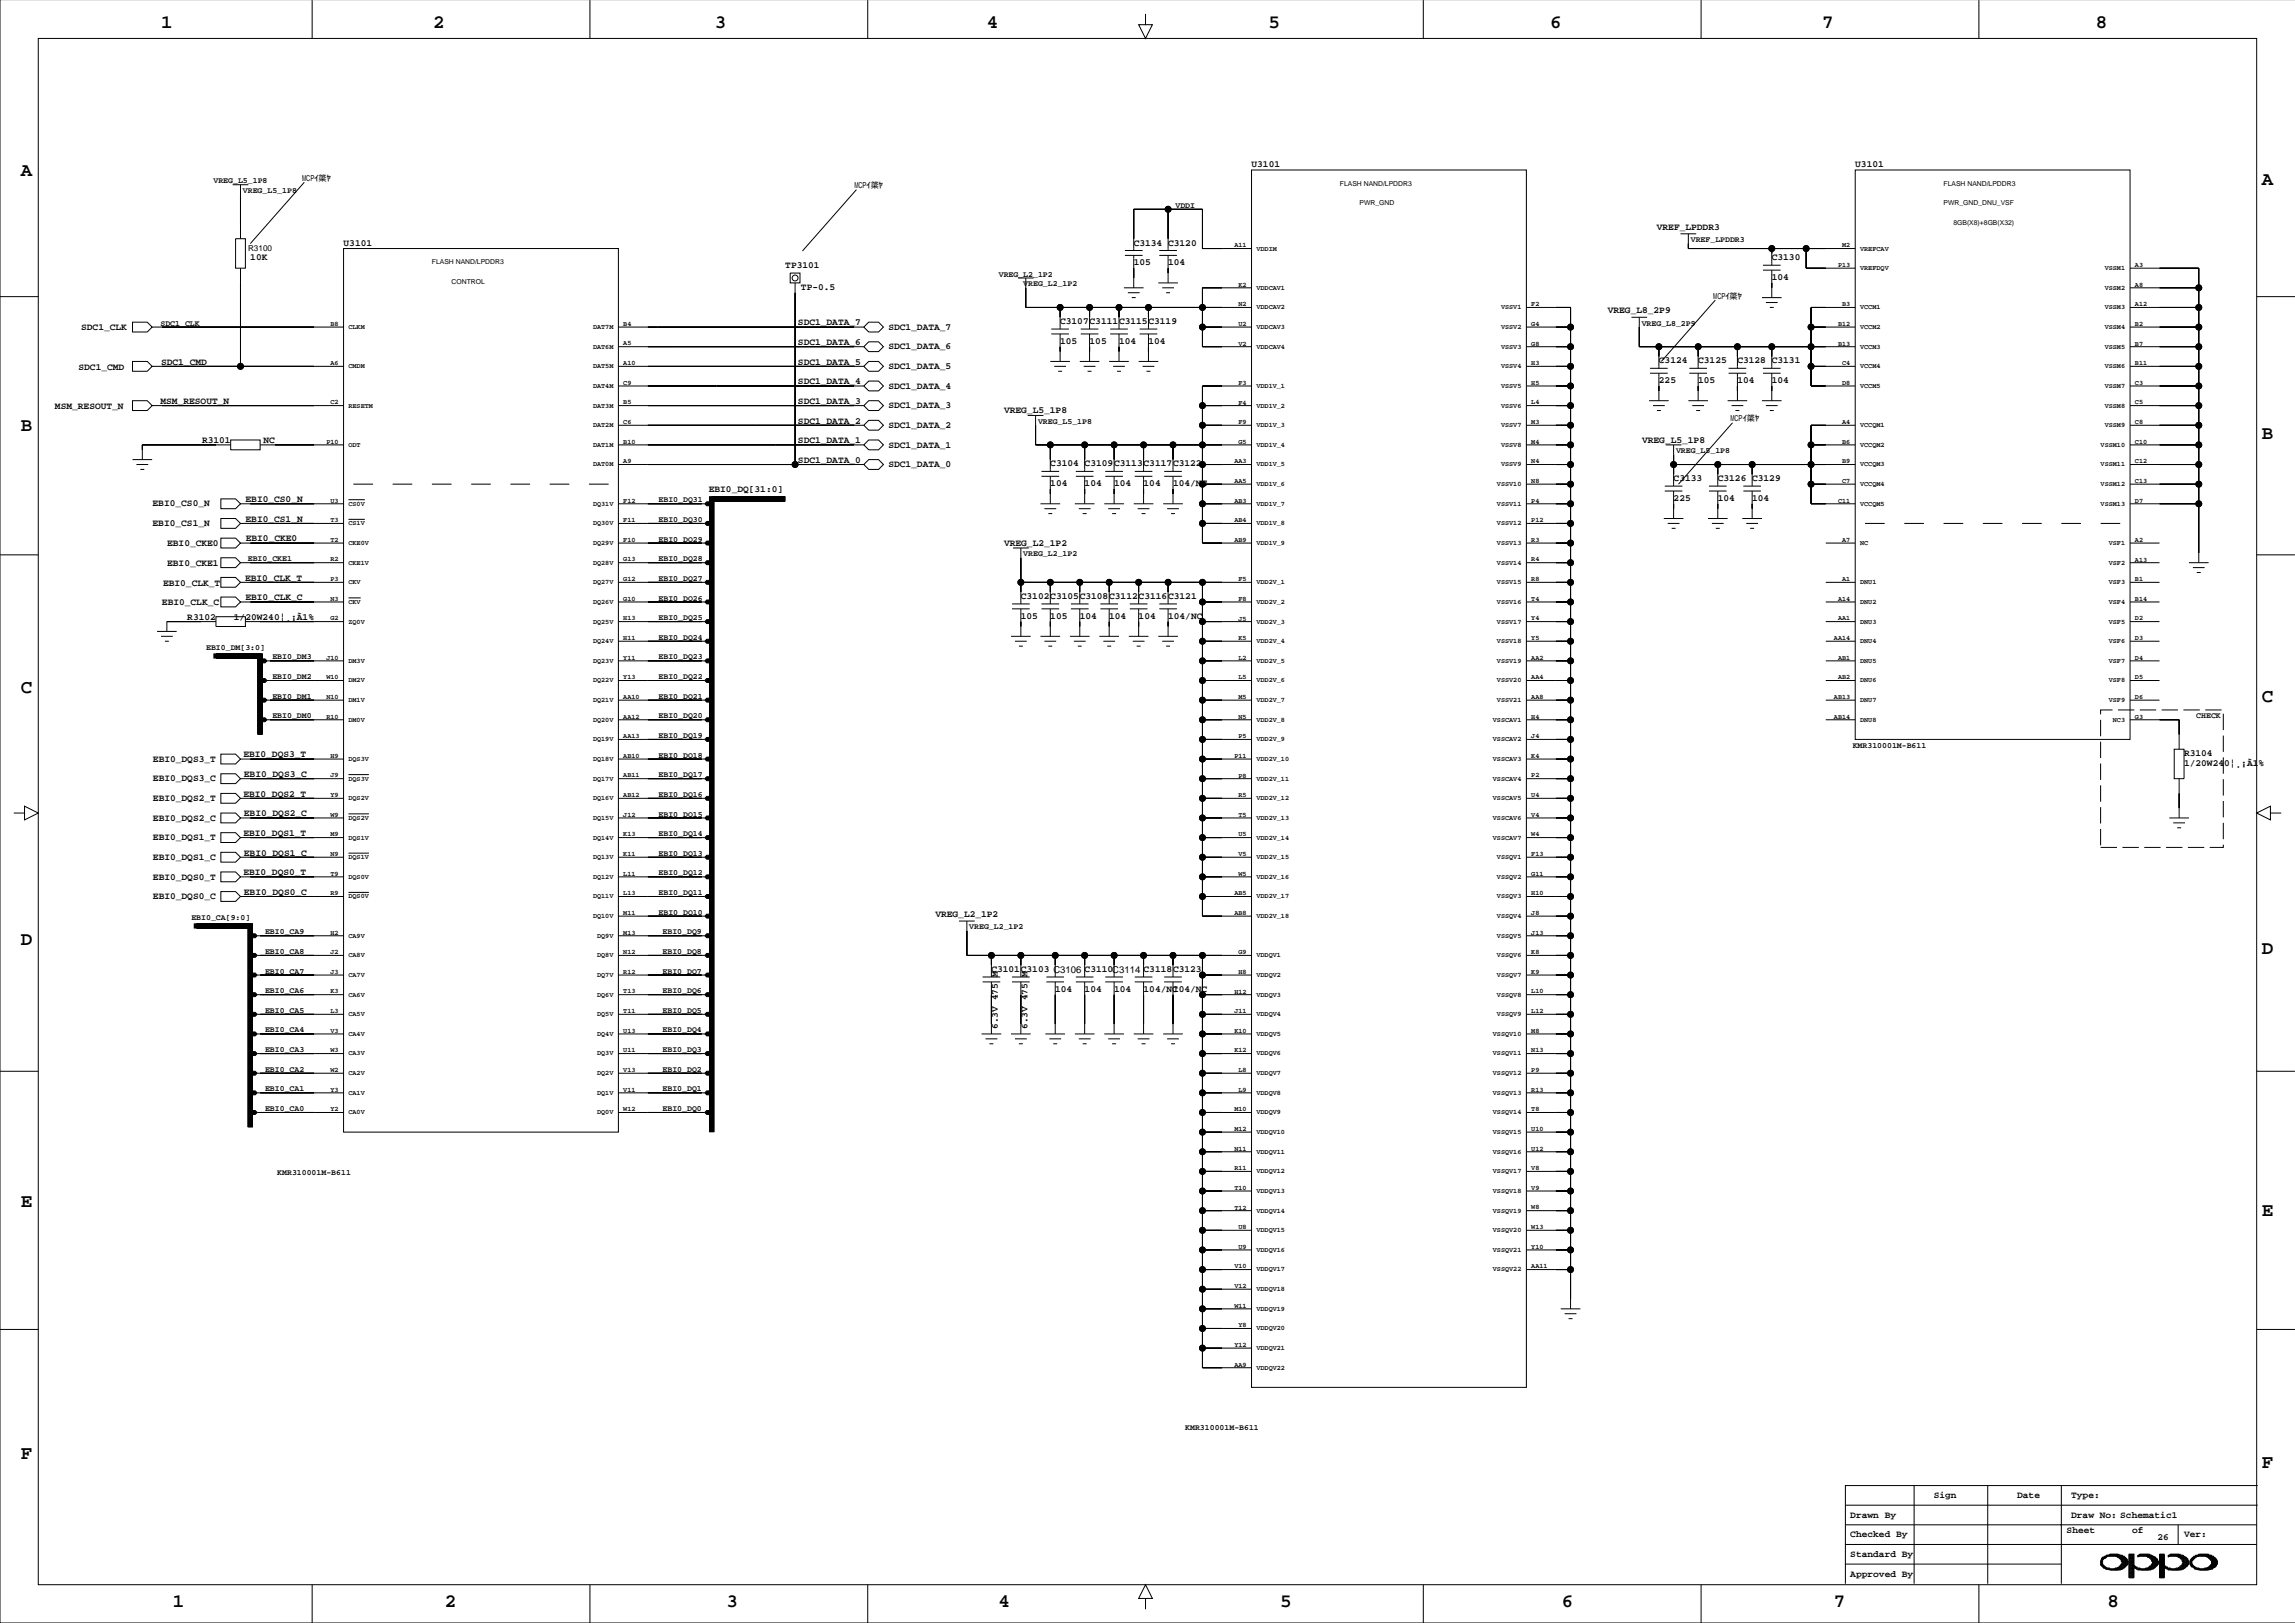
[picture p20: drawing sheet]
<svg xmlns="http://www.w3.org/2000/svg" width="594mm" height="420mm" viewBox="0 0 594 420" stroke-linecap="round" stroke-linejoin="round" font-family="sans-serif">
<defs><g id="words">
<g font-size="4.9">
<text x="41.7" y="7.3">1</text>
<text x="112" y="7.3">2</text>
<text x="184.9" y="7.3">3</text>
<text x="255.3" y="7.3">4</text>
<text x="328.1" y="7.3">5</text>
<text x="401" y="7.3">6</text>
<text x="471.4" y="7.3">7</text>
<text x="542.2" y="7.3">8</text>
<text x="5.4" y="45.6">A</text>
<text x="585.1" y="47.9">A</text>
<text x="5.4" y="111.4">B</text>
<text x="585.1" y="113.7">B</text>
<text x="5.4" y="179.2">C</text>
<text x="585.1" y="181.5">C</text>
<text x="5.4" y="244.4">D</text>
<text x="585.1" y="246.7">D</text>
<text x="5.4" y="312.3">E</text>
<text x="585.1" y="314.5">E</text>
<text x="5.4" y="377.5">F</text>
<text x="585.1" y="379.8">F</text>
<text x="44.8" y="415.6">1</text>
<text x="115.1" y="415.6">2</text>
<text x="188" y="415.6">3</text>
<text x="258.3" y="415.6">4</text>
<text x="331.2" y="415.6">5</text>
<text x="404.1" y="415.6">6</text>
<text x="474.4" y="415.6">7</text>
<text x="545.3" y="415.6">8</text>
</g>
<g font-size="2.5">
<text x="323.8" y="43.2">U3101</text>
<text x="480" y="43.2">U3101</text>
<text x="428.6" y="59.4">VREF_LPDDR3</text>
<text x="88.9" y="63.5">U3101</text>
<text x="293.3" y="63.5">C3134</text>
<text x="302.2" y="63.5">C3120</text>
<text x="64.8" y="67.3">10K</text>
<text x="203.2" y="69.2">TP3101</text>
<text x="293.3" y="68.6">105</text>
<text x="302.2" y="68.6">104</text>
<text x="458.4" y="67.3">C3130</text>
<text x="207.2" y="75">TP-0.5</text>
<text x="458.4" y="72.4">104</text>
<text x="274.3" y="83.8">C3107</text>
<text x="281.9" y="83.8">C3111</text>
<text x="289.5" y="83.8">C3115</text>
<text x="297.1" y="83.8">C3119</text>
<text x="415.9" y="81">VREG_L8_2P9</text>
<text x="21" y="85.4">SDC1_CLK</text>
<text x="206.4" y="84.2">SDC1_DATA_7</text>
<text x="206.4" y="89.2">SDC1_DATA_6</text>
<text x="229.8" y="85.3">SDC1_DATA_7</text>
<text x="274.3" y="88.9">105</text>
<text x="281.9" y="88.9">105</text>
<text x="289.5" y="88.9">104</text>
<text x="297.1" y="88.9">104</text>
<text x="20.3" y="95.6">SDC1_CMD</text>
<text x="41.7" y="94.3">SDC1_CMD</text>
<text x="206.4" y="94.3">SDC1_DATA_5</text>
<text x="229.8" y="90.4">SDC1_DATA_6</text>
<text x="229.8" y="95.5">SDC1_DATA_5</text>
<text x="429.2" y="94">C3124</text>
<text x="439.3" y="94">C3125</text>
<text x="449.5" y="94">C3128</text>
<text x="458.4" y="94">C3131</text>
<text x="206.4" y="99.4">SDC1_DATA_4</text>
<text x="229.8" y="100.5">SDC1_DATA_4</text>
<text x="429.2" y="99.1">225</text>
<text x="439.3" y="99.1">105</text>
<text x="449.5" y="99.1">104</text>
<text x="458.4" y="99.1">104</text>
<text x="14.2" y="105.7">MSM_RESOUT_N</text>
<text x="41.5" y="104.5">MSM_RESOUT_N</text>
<text x="206.4" y="104.5">SDC1_DATA_3</text>
<text x="229.8" y="105.6">SDC1_DATA_3</text>
<text x="259.8" y="106.9">VREG_L5_1P8</text>
<text x="206.4" y="109.6">SDC1_DATA_2</text>
<text x="229.8" y="110.7">SDC1_DATA_2</text>
<text x="52.3" y="114.6">R3101</text>
<text x="68.1" y="114.6">NC</text>
<text x="206.4" y="119.7">SDC1_DATA_0</text>
<text x="206.4" y="114.6">SDC1_DATA_1</text>
<text x="229.8" y="115.8">SDC1_DATA_1</text>
<text x="424.8" y="114.5">VREG_L5_1P8</text>
<text x="229.8" y="120.8">SDC1_DATA_0</text>
<text x="271.7" y="120.7">C3104</text>
<text x="271.7" y="125.7">104</text>
<text x="280.6" y="125.7">104</text>
<text x="280.6" y="120.7">C3109</text>
<text x="288.2" y="120.7">C3113</text>
<text x="288.2" y="125.7">104</text>
<text x="295.8" y="120.7">C3117</text>
<text x="295.8" y="125.7">104</text>
<text x="303.5" y="120.7">C3122</text>
<text x="303.5" y="125.7">104/NC</text>
<text x="433" y="124.5">C3133</text>
<text x="444.4" y="124.5">C3126</text>
<text x="453.3" y="124.5">C3129</text>
<text x="39.5" y="131">EBI0_CS0_N</text>
<text x="63.5" y="129.9">EBI0_CS0_N</text>
<text x="183.4" y="127.3">EBI0_DQ[31:0]</text>
<text x="433" y="129.6">225</text>
<text x="444.4" y="129.6">104</text>
<text x="453.3" y="129.6">104</text>
<text x="39.5" y="136.1">EBI0_CS1_N</text>
<text x="63.5" y="135">EBI0_CS1_N</text>
<text x="43.2" y="141.3">EBI0_CKE0</text>
<text x="63.6" y="140">EBI0_CKE0</text>
<text x="259.8" y="141.2">VREG_L2_1P2</text>
<text x="43.2" y="146.4">EBI0_CKE1</text>
<text x="42.2" y="151.5">EBI0_CLK_T</text>
<text x="63.4" y="150.2">EBI0_CLK_T</text>
<text x="63.5" y="155.3">EBI0_CLK_C</text>
<text x="264.1" y="154.9">C3102</text>
<text x="271.7" y="154.9">C3105</text>
<text x="279.3" y="154.9">C3108</text>
<text x="287" y="154.9">C3112</text>
<text x="294.6" y="154.9">C3116</text>
<text x="302.2" y="154.9">C3121</text>
<text x="41.9" y="156.5">EBI0_CLK_C</text>
<text x="48.5" y="160.3">R3102</text>
<text x="60.5" y="160.3">1/20W240¦¸¡À1%</text>
<text x="264.1" y="160">105</text>
<text x="271.7" y="160">105</text>
<text x="279.3" y="160">104</text>
<text x="287" y="160">104</text>
<text x="294.6" y="160">104</text>
<text x="302.2" y="160">104/NC</text>
<text x="39.6" y="197">EBI0_DQS3_T</text>
<text x="63" y="195.9">EBI0_DQS3_T</text>
<text x="565" y="195.6">R3104</text>
<text x="39.6" y="202.1">EBI0_DQS3_C</text>
<text x="63.1" y="201">EBI0_DQS3_C</text>
<text x="565" y="198.1">1/20W240¦¸¡À1%</text>
<text x="39.6" y="207.2">EBI0_DQS2_T</text>
<text x="63" y="206.1">EBI0_DQS2_T</text>
<text x="39.6" y="212.3">EBI0_DQS2_C</text>
<text x="63.1" y="211.1">EBI0_DQS2_C</text>
<text x="39.6" y="217.3">EBI0_DQS1_T</text>
<text x="63" y="216.2">EBI0_DQS1_T</text>
<text x="63.1" y="221.3">EBI0_DQS1_C</text>
<text x="39.6" y="227.5">EBI0_DQS0_T</text>
<text x="39.6" y="222.4">EBI0_DQS1_C</text>
<text x="63" y="226.4">EBI0_DQS0_T</text>
<text x="39.6" y="232.6">EBI0_DQS0_C</text>
<text x="63.1" y="231.4">EBI0_DQS0_C</text>
<text x="242" y="237.2">VREG_L2_1P2</text>
<text x="256.5" y="251.4">C3101</text>
<text x="264.1" y="251.4">C3103 C3106</text>
<text x="280.6" y="251.4">C3110C3114</text>
<text x="295.8" y="251.4">C3118</text>
<text x="303.5" y="251.4">C3123</text>
<text x="273" y="256.5">104</text>
<text x="280.6" y="256.5">104</text>
<text x="288.2" y="256.5">104</text>
<text x="295.8" y="256.5">104/NC</text>
<text x="303.5" y="256.5">104/NC</text>
<text x="258.2" y="266.2" transform="rotate(-90 258.2 266.2)">6.3V 475 M</text>
<text x="265.8" y="266.2" transform="rotate(-90 265.8 266.2)">6.3V 475 M</text>
<text x="500.3" y="387.5">Sign</text>
<text x="521.9" y="387.5">Date</text>
<text x="535.8" y="387.5">Type:</text>
<text x="478.7" y="392.6">Drawn By</text>
<text x="535.8" y="392.6">Draw No: Schematic1</text>
<text x="478.7" y="397.6">Checked By</text>
<text x="534.7" y="396.6">Sheet</text>
<text x="551.6" y="396.6">of</text>
<text x="558.2" y="398.2">26</text>
<text x="565" y="397.6">Ver:</text>
<text x="478.7" y="402.7">Standard By</text>
<text x="478.7" y="407.8">Approved By</text>
</g>
<g font-size="2.1">
<text x="55.2" y="47.4">VREG_L5_1P8</text>
<text x="78.2" y="46.8">MCPｲ簗ﾔ</text>
<text x="62.8" y="49.9">VREG_L5_1P8</text>
<text x="221" y="48.7">MCPｲ簗ﾔ</text>
<text x="304.1" y="53.8">VDDI</text>
<text x="64.2" y="64.9">R3100</text>
<text x="437.4" y="62.6">VREF_LPDDR3</text>
<text x="258.4" y="71.5">VREG_L2_1P2</text>
<text x="264.7" y="74.1">VREG_L2_1P2</text>
<text x="443.2" y="77.2">MCPｲ簗ﾔ</text>
<text x="41.5" y="84.2">SDC1_CLK</text>
<text x="424.7" y="84.2">VREG_L8_2P9</text>
<text x="268.5" y="109.6">VREG_L5_1P8</text>
<text x="447.7" y="109">MCPｲ簗ﾔ</text>
<text x="433.6" y="117.2">VREG_L5_1P8</text>
<text x="170.4" y="129.9">EBI0_DQ31</text>
<text x="170.4" y="135">EBI0_DQ30</text>
<text x="170.4" y="140.1">EBI0_DQ29</text>
<text x="264.7" y="143.9">VREG_L2_1P2</text>
<text x="64.1" y="145.2">EBI0_CKE1</text>
<text x="170.4" y="145.2">EBI0_DQ28</text>
<text x="170.4" y="150.3">EBI0_DQ27</text>
<text x="170.4" y="155.3">EBI0_DQ26</text>
<text x="170.4" y="160.4">EBI0_DQ25</text>
<text x="170.4" y="165.5">EBI0_DQ24</text>
<text x="53.3" y="168">EBI0_DM[3:0]</text>
<text x="70.5" y="170.6">EBI0_DM3</text>
<text x="170.4" y="170.6">EBI0_DQ23</text>
<text x="70.5" y="175.6">EBI0_DM2</text>
<text x="170.4" y="175.6">EBI0_DQ22</text>
<text x="70.5" y="180.7">EBI0_DM1</text>
<text x="70.5" y="185.8">EBI0_DM0</text>
<text x="170.4" y="180.7">EBI0_DQ21</text>
<text x="170.4" y="185.8">EBI0_DQ20</text>
<text x="568.2" y="185.8">CHECK</text>
<text x="170.4" y="190.9">EBI0_DQ19</text>
<text x="170.4" y="196">EBI0_DQ18</text>
<text x="479.3" y="193.4">KMR310001M-B611</text>
<text x="170.4" y="201">EBI0_DQ17</text>
<text x="170.4" y="206.1">EBI0_DQ16</text>
<text x="170.4" y="211.2">EBI0_DQ15</text>
<text x="170.4" y="216.3">EBI0_DQ14</text>
<text x="170.4" y="221.4">EBI0_DQ13</text>
<text x="170.4" y="226.4">EBI0_DQ12</text>
<text x="170.4" y="231.5">EBI0_DQ11</text>
<text x="49.5" y="237.9">EBI0_CA[9:0]</text>
<text x="170.4" y="236.6">EBI0_DQ10</text>
<text x="68.6" y="241.7">EBI0_CA9</text>
<text x="171.4" y="241.7">EBI0_DQ9</text>
<text x="250.8" y="240.4">VREG_L2_1P2</text>
<text x="68.6" y="246.7">EBI0_CA8</text>
<text x="68.6" y="251.8">EBI0_CA7</text>
<text x="171.4" y="246.7">EBI0_DQ8</text>
<text x="171.4" y="251.8">EBI0_DQ7</text>
<text x="68.6" y="256.9">EBI0_CA6</text>
<text x="171.4" y="256.9">EBI0_DQ6</text>
<text x="68.6" y="262">EBI0_CA5</text>
<text x="171.4" y="262">EBI0_DQ5</text>
<text x="68.6" y="267.1">EBI0_CA4</text>
<text x="171.4" y="267.1">EBI0_DQ4</text>
<text x="68.6" y="272.1">EBI0_CA3</text>
<text x="171.4" y="272.1">EBI0_DQ3</text>
<text x="68.6" y="277.2">EBI0_CA2</text>
<text x="171.4" y="277.2">EBI0_DQ2</text>
<text x="68.6" y="287.4">EBI0_CA0</text>
<text x="68.6" y="282.3">EBI0_CA1</text>
<text x="171.4" y="282.3">EBI0_DQ1</text>
<text x="171.4" y="287.4">EBI0_DQ0</text>
<text x="71.7" y="303.9">KMR310001M-B611</text>
<text x="306.6" y="369.9">KMR310001M-B611</text>
</g>
<g font-size="1.8">
<text x="346.6" y="48.1">FLASH NAND/LPDDR3</text>
<text x="351.7" y="53.1">PWR_GND</text>
<text x="502.8" y="48.1">FLASH NAND/LPDDR3</text>
<text x="502.8" y="53.1">PWR_GND_DNU_VSF</text>
<text x="505.3" y="58.2">8GB(X8)+8GB(X32)</text>
<text x="319.3" y="64">A11</text>
<text x="325" y="64.8">VDDIM</text>
<text x="476.6" y="64">M2</text>
<text x="481.2" y="64.8">VREFCAV</text>
<text x="111.7" y="68.4">FLASH NAND/LPDDR3</text>
<text x="475.5" y="69.1">P13</text>
<text x="481.2" y="69.9">VREFDQV</text>
<text x="544.5" y="69.9">VSSM1</text>
<text x="552.3" y="69.1">A3</text>
<text x="116.8" y="73.4">CONTROL</text>
<text x="320.4" y="74.2">K2</text>
<text x="325" y="74.9">VDDCAV1</text>
<text x="544.5" y="74.9">VSSM2</text>
<text x="552.3" y="74.1">A8</text>
<text x="320.4" y="79.2">N2</text>
<text x="325" y="80">VDDCAV2</text>
<text x="388.3" y="80">VSSV1</text>
<text x="396.1" y="79.2">F2</text>
<text x="476.6" y="79.2">B3</text>
<text x="481.2" y="80">VCCM1</text>
<text x="544.5" y="80">VSSM3</text>
<text x="552.3" y="79.2">A12</text>
<text x="85.5" y="84.3">B8</text>
<text x="90.1" y="85.1">CLKM</text>
<text x="153.4" y="85.1">DAT7M</text>
<text x="161.3" y="84.3">B4</text>
<text x="161.3" y="89.3">A5</text>
<text x="320.4" y="89.4">V2</text>
<text x="320.4" y="84.3">U2</text>
<text x="325" y="85.1">VDDCAV3</text>
<text x="388.3" y="85.1">VSSV2</text>
<text x="396.1" y="89.4">G8</text>
<text x="396.1" y="84.3">G4</text>
<text x="475.5" y="89.4">B13</text>
<text x="475.5" y="84.3">B12</text>
<text x="481.2" y="85.1">VCCM2</text>
<text x="544.5" y="85.1">VSSM4</text>
<text x="552.3" y="89.4">B7</text>
<text x="552.3" y="84.3">B2</text>
<text x="85.5" y="94.4">A6</text>
<text x="90.1" y="95.3">CMDM</text>
<text x="153.4" y="95.3">DAT5M</text>
<text x="153.4" y="90.2">DAT6M</text>
<text x="161.3" y="94.4">A10</text>
<text x="325" y="90.2">VDDCAV4</text>
<text x="388.3" y="90.2">VSSV3</text>
<text x="388.3" y="95.3">VSSV4</text>
<text x="396.1" y="94.5">H3</text>
<text x="476.6" y="94.5">C4</text>
<text x="481.2" y="90.2">VCCM3</text>
<text x="481.2" y="95.3">VCCM4</text>
<text x="544.5" y="90.2">VSSM5</text>
<text x="544.5" y="95.3">VSSM6</text>
<text x="552.3" y="94.5">B11</text>
<text x="153.4" y="100.3">DAT4M</text>
<text x="161.3" y="99.5">C9</text>
<text x="320.4" y="99.6">F3</text>
<text x="325" y="100.3">VDD1V_1</text>
<text x="388.3" y="100.3">VSSV5</text>
<text x="396.1" y="99.5">H5</text>
<text x="476.6" y="99.5">D8</text>
<text x="481.2" y="100.3">VCCM5</text>
<text x="544.5" y="100.3">VSSM7</text>
<text x="552.3" y="99.5">C3</text>
<text x="85.5" y="104.6">C2</text>
<text x="90.1" y="105.4">RESETM</text>
<text x="153.4" y="105.4">DAT3M</text>
<text x="161.3" y="104.6">B5</text>
<text x="320.4" y="104.6">F4</text>
<text x="325" y="105.4">VDD1V_2</text>
<text x="388.3" y="105.4">VSSV6</text>
<text x="396.1" y="104.6">L4</text>
<text x="544.5" y="105.4">VSSM8</text>
<text x="552.3" y="104.6">C5</text>
<text x="153.4" y="110.5">DAT2M</text>
<text x="161.3" y="109.7">C6</text>
<text x="320.4" y="109.7">F9</text>
<text x="325" y="110.5">VDD1V_3</text>
<text x="388.3" y="110.5">VSSV7</text>
<text x="396.1" y="109.7">M3</text>
<text x="476.6" y="109.7">A4</text>
<text x="481.2" y="110.5">VCCQM1</text>
<text x="544.5" y="110.5">VSSM9</text>
<text x="552.3" y="109.7">C8</text>
<text x="84.4" y="114.7">P10</text>
<text x="90.1" y="115.6">ODT</text>
<text x="153.4" y="115.6">DAT1M</text>
<text x="161.3" y="114.7">B10</text>
<text x="161.3" y="119.8">A9</text>
<text x="319.3" y="119.9">AA3</text>
<text x="320.4" y="114.8">G5</text>
<text x="325" y="115.6">VDD1V_4</text>
<text x="388.3" y="115.6">VSSV8</text>
<text x="396.1" y="119.8">N4</text>
<text x="396.1" y="114.8">M4</text>
<text x="476.6" y="119.9">B9</text>
<text x="476.6" y="114.8">B6</text>
<text x="481.2" y="115.6">VCCQM2</text>
<text x="543.4" y="115.6">VSSM10</text>
<text x="552.3" y="119.8">C12</text>
<text x="552.3" y="114.8">C10</text>
<text x="153.4" y="120.6">DAT0M</text>
<text x="319.3" y="125">AA5</text>
<text x="325" y="120.6">VDD1V_5</text>
<text x="325" y="125.7">VDD1V_6</text>
<text x="387.3" y="125.7">VSSV10</text>
<text x="388.3" y="120.6">VSSV9</text>
<text x="396.1" y="124.9">N8</text>
<text x="476.6" y="124.9">C7</text>
<text x="481.2" y="120.6">VCCQM3</text>
<text x="481.2" y="125.7">VCCQM4</text>
<text x="543.4" y="120.6">VSSM11</text>
<text x="543.4" y="125.7">VSSM12</text>
<text x="552.3" y="124.9">C13</text>
<text x="85.5" y="130">U3</text>
<text x="90.1" y="130.8">CS0V</text>
<text x="153.4" y="130.8">DQ31V</text>
<text x="161.3" y="130">F12</text>
<text x="319.3" y="130">AB3</text>
<text x="325" y="130.8">VDD1V_7</text>
<text x="387.3" y="130.8">VSSV11</text>
<text x="396.1" y="130">P4</text>
<text x="475.5" y="130">C11</text>
<text x="481.2" y="130.8">VCCQM5</text>
<text x="543.4" y="130.8">VSSM13</text>
<text x="552.3" y="130">D7</text>
<text x="85.5" y="135.1">T3</text>
<text x="90.1" y="135.9">CS1V</text>
<text x="153.4" y="135.9">DQ30V</text>
<text x="161.3" y="135.1">F11</text>
<text x="319.3" y="135.1">AB4</text>
<text x="325" y="135.9">VDD1V_8</text>
<text x="387.3" y="135.9">VSSV12</text>
<text x="396.1" y="135.1">P12</text>
<text x="85.5" y="140.2">T2</text>
<text x="90.1" y="141">CKE0V</text>
<text x="153.4" y="141">DQ29V</text>
<text x="161.3" y="140.2">F10</text>
<text x="319.3" y="140.2">AB9</text>
<text x="325" y="141">VDD1V_9</text>
<text x="387.3" y="141">VSSV13</text>
<text x="396.1" y="140.2">R3</text>
<text x="476.6" y="140.2">A7</text>
<text x="481.2" y="141">NC</text>
<text x="545.6" y="141">VSF1</text>
<text x="552.3" y="140.2">A2</text>
<text x="85.5" y="145.2">R2</text>
<text x="90.1" y="146">CKE1V</text>
<text x="153.4" y="146">DQ28V</text>
<text x="161.3" y="145.2">G13</text>
<text x="387.3" y="146">VSSV14</text>
<text x="396.1" y="145.2">R4</text>
<text x="545.6" y="146">VSF2</text>
<text x="552.3" y="145.2">A13</text>
<text x="85.5" y="155.4">N3</text>
<text x="85.5" y="150.3">P3</text>
<text x="90.1" y="151.1">CKV</text>
<text x="153.4" y="151.1">DQ27V</text>
<text x="161.3" y="150.3">G12</text>
<text x="161.3" y="155.4">G10</text>
<text x="320.4" y="155.4">F8</text>
<text x="320.4" y="150.3">F5</text>
<text x="325" y="151.1">VDD2V_1</text>
<text x="387.3" y="151.1">VSSV15</text>
<text x="396.1" y="155.4">T4</text>
<text x="396.1" y="150.3">R8</text>
<text x="475.5" y="155.4">A14</text>
<text x="476.6" y="150.3">A1</text>
<text x="481.2" y="151.1">DNU1</text>
<text x="545.6" y="151.1">VSF3</text>
<text x="552.3" y="155.4">B14</text>
<text x="552.3" y="150.3">B1</text>
<text x="85.5" y="160.5">G2</text>
<text x="90.1" y="156.2">CKV</text>
<text x="90.1" y="161.3">ZQ0V</text>
<text x="153.4" y="161.3">DQ25V</text>
<text x="153.4" y="156.2">DQ26V</text>
<text x="161.3" y="160.5">H13</text>
<text x="320.4" y="160.5">J5</text>
<text x="325" y="156.2">VDD2V_2</text>
<text x="325" y="161.3">VDD2V_3</text>
<text x="387.3" y="156.2">VSSV16</text>
<text x="387.3" y="161.3">VSSV17</text>
<text x="396.1" y="160.5">Y4</text>
<text x="475.5" y="160.5">AA1</text>
<text x="481.2" y="156.2">DNU2</text>
<text x="481.2" y="161.3">DNU3</text>
<text x="545.6" y="156.2">VSF4</text>
<text x="545.6" y="161.3">VSF5</text>
<text x="552.3" y="160.5">D2</text>
<text x="153.4" y="166.4">DQ24V</text>
<text x="161.3" y="165.5">H11</text>
<text x="320.4" y="165.6">K5</text>
<text x="325" y="166.4">VDD2V_4</text>
<text x="387.3" y="166.4">VSSV18</text>
<text x="396.1" y="165.5">Y5</text>
<text x="474.4" y="165.6">AA14</text>
<text x="481.2" y="166.4">DNU4</text>
<text x="545.6" y="166.4">VSF6</text>
<text x="552.3" y="165.6">D3</text>
<text x="84.4" y="170.6">J10</text>
<text x="90.1" y="171.4">DM3V</text>
<text x="153.4" y="171.4">DQ23V</text>
<text x="161.3" y="170.6">Y11</text>
<text x="320.4" y="170.7">L2</text>
<text x="325" y="171.4">VDD2V_5</text>
<text x="387.3" y="171.4">VSSV19</text>
<text x="396.1" y="170.6">AA2</text>
<text x="475.5" y="170.6">AB1</text>
<text x="481.2" y="171.4">DNU5</text>
<text x="545.6" y="171.4">VSF7</text>
<text x="552.3" y="170.6">D4</text>
<text x="84.4" y="175.7">W10</text>
<text x="90.1" y="176.5">DM2V</text>
<text x="153.4" y="176.5">DQ22V</text>
<text x="161.3" y="175.7">Y13</text>
<text x="320.4" y="175.7">L5</text>
<text x="325" y="176.5">VDD2V_6</text>
<text x="387.3" y="176.5">VSSV20</text>
<text x="396.1" y="175.7">AA4</text>
<text x="475.5" y="175.7">AB2</text>
<text x="481.2" y="176.5">DNU6</text>
<text x="545.6" y="176.5">VSF8</text>
<text x="552.3" y="175.7">D5</text>
<text x="84.4" y="180.8">N10</text>
<text x="84.4" y="185.9">R10</text>
<text x="90.1" y="181.6">DM1V</text>
<text x="153.4" y="181.6">DQ21V</text>
<text x="161.3" y="180.8">AA10</text>
<text x="161.3" y="185.9">AA12</text>
<text x="320.4" y="185.9">N5</text>
<text x="320.4" y="180.8">M5</text>
<text x="325" y="181.6">VDD2V_7</text>
<text x="387.3" y="181.6">VSSV21</text>
<text x="396.1" y="180.8">AA8</text>
<text x="396.1" y="185.9">H4</text>
<text x="474.4" y="185.9">AB14</text>
<text x="474.4" y="180.8">AB13</text>
<text x="481.2" y="181.6">DNU7</text>
<text x="545.6" y="181.6">VSF9</text>
<text x="552.3" y="185.9">G3</text>
<text x="552.3" y="180.8">D6</text>
<text x="90.1" y="186.7">DM0V</text>
<text x="153.4" y="191.8">DQ19V</text>
<text x="153.4" y="186.7">DQ20V</text>
<text x="161.3" y="190.9">AA13</text>
<text x="320.4" y="191">P5</text>
<text x="325" y="186.7">VDD2V_8</text>
<text x="325" y="191.8">VDD2V_9</text>
<text x="386.2" y="186.7">VSSCAV1</text>
<text x="386.2" y="191.8">VSSCAV2</text>
<text x="396.1" y="191">J4</text>
<text x="481.2" y="186.7">DNU8</text>
<text x="546.6" y="186.7">NC3</text>
<text x="85.5" y="196">H9</text>
<text x="90.1" y="196.8">DQS3V</text>
<text x="153.4" y="196.8">DQ18V</text>
<text x="161.3" y="196">AB10</text>
<text x="319.3" y="196.1">P11</text>
<text x="325" y="196.8">VDD2V_10</text>
<text x="386.2" y="196.8">VSSCAV3</text>
<text x="396.1" y="196">K4</text>
<text x="85.5" y="201.1">J9</text>
<text x="90.1" y="201.9">DQS3V</text>
<text x="153.4" y="201.9">DQ17V</text>
<text x="161.3" y="201.1">AB11</text>
<text x="320.4" y="201.1">P8</text>
<text x="325" y="201.9">VDD2V_11</text>
<text x="386.2" y="201.9">VSSCAV4</text>
<text x="396.1" y="201.1">P2</text>
<text x="85.5" y="206.2">Y9</text>
<text x="90.1" y="207">DQS2V</text>
<text x="153.4" y="207">DQ16V</text>
<text x="161.3" y="206.2">AB12</text>
<text x="320.4" y="206.2">R5</text>
<text x="325" y="207">VDD2V_12</text>
<text x="386.2" y="207">VSSCAV5</text>
<text x="396.1" y="206.2">U4</text>
<text x="85.5" y="211.3">W9</text>
<text x="90.1" y="212.1">DQS2V</text>
<text x="153.4" y="212.1">DQ15V</text>
<text x="161.3" y="211.2">J12</text>
<text x="320.4" y="211.3">T5</text>
<text x="325" y="212.1">VDD2V_13</text>
<text x="386.2" y="212.1">VSSCAV6</text>
<text x="396.1" y="211.3">V4</text>
<text x="85.5" y="221.4">N9</text>
<text x="85.5" y="216.3">M9</text>
<text x="90.1" y="217.1">DQS1V</text>
<text x="153.4" y="217.1">DQ14V</text>
<text x="161.3" y="216.3">K13</text>
<text x="161.3" y="221.4">K11</text>
<text x="320.4" y="221.4">V5</text>
<text x="320.4" y="216.4">U5</text>
<text x="325" y="217.1">VDD2V_14</text>
<text x="386.2" y="217.1">VSSCAV7</text>
<text x="396.1" y="216.3">W4</text>
<text x="396.1" y="221.4">F13</text>
<text x="85.5" y="226.5">T9</text>
<text x="90.1" y="222.2">DQS1V</text>
<text x="90.1" y="227.3">DQS0V</text>
<text x="153.4" y="227.3">DQ12V</text>
<text x="153.4" y="222.2">DQ13V</text>
<text x="161.3" y="226.5">L11</text>
<text x="320.4" y="226.5">W5</text>
<text x="325" y="222.2">VDD2V_15</text>
<text x="325" y="227.3">VDD2V_16</text>
<text x="387.3" y="222.2">VSSQV1</text>
<text x="387.3" y="227.3">VSSQV2</text>
<text x="396.1" y="226.5">G11</text>
<text x="85.5" y="231.6">R9</text>
<text x="90.1" y="232.4">DQS0V</text>
<text x="153.4" y="232.4">DQ11V</text>
<text x="161.3" y="231.6">L13</text>
<text x="319.3" y="231.6">AB5</text>
<text x="325" y="232.4">VDD2V_17</text>
<text x="387.3" y="232.4">VSSQV3</text>
<text x="396.1" y="231.6">H10</text>
<text x="153.4" y="237.5">DQ10V</text>
<text x="161.3" y="236.6">M11</text>
<text x="319.3" y="236.7">AB8</text>
<text x="325" y="237.5">VDD2V_18</text>
<text x="387.3" y="237.5">VSSQV4</text>
<text x="396.1" y="236.7">J8</text>
<text x="85.5" y="241.7">H2</text>
<text x="90.1" y="242.5">CA9V</text>
<text x="154.5" y="242.5">DQ9V</text>
<text x="161.3" y="241.7">M13</text>
<text x="387.3" y="242.5">VSSQV5</text>
<text x="396.1" y="241.7">J13</text>
<text x="85.5" y="246.8">J2</text>
<text x="85.5" y="251.9">J3</text>
<text x="90.1" y="247.6">CA8V</text>
<text x="154.5" y="247.6">DQ8V</text>
<text x="161.3" y="246.8">N12</text>
<text x="161.3" y="251.9">R12</text>
<text x="320.4" y="251.9">H8</text>
<text x="320.4" y="246.8">G9</text>
<text x="325" y="247.6">VDDQV1</text>
<text x="387.3" y="247.6">VSSQV6</text>
<text x="396.1" y="251.9">K9</text>
<text x="396.1" y="246.8">K8</text>
<text x="85.5" y="257">K3</text>
<text x="90.1" y="257.8">CA6V</text>
<text x="90.1" y="252.7">CA7V</text>
<text x="154.5" y="257.8">DQ6V</text>
<text x="154.5" y="252.7">DQ7V</text>
<text x="161.3" y="257">T13</text>
<text x="319.3" y="257">H12</text>
<text x="325" y="252.7">VDDQV2</text>
<text x="325" y="257.8">VDDQV3</text>
<text x="387.3" y="252.7">VSSQV7</text>
<text x="387.3" y="257.8">VSSQV8</text>
<text x="396.1" y="257">L10</text>
<text x="85.5" y="262">L3</text>
<text x="90.1" y="262.9">CA5V</text>
<text x="154.5" y="262.9">DQ5V</text>
<text x="161.3" y="262">T11</text>
<text x="319.3" y="262.1">J11</text>
<text x="325" y="262.9">VDDQV4</text>
<text x="387.3" y="262.9">VSSQV9</text>
<text x="396.1" y="262.1">L12</text>
<text x="85.5" y="267.1">V3</text>
<text x="90.1" y="267.9">CA4V</text>
<text x="154.5" y="267.9">DQ4V</text>
<text x="161.3" y="267.1">U13</text>
<text x="319.3" y="267.1">K10</text>
<text x="325" y="267.9">VDDQV5</text>
<text x="386.2" y="267.9">VSSQV10</text>
<text x="396.1" y="267.1">M8</text>
<text x="85.5" y="272.2">W3</text>
<text x="90.1" y="273">CA3V</text>
<text x="154.5" y="273">DQ3V</text>
<text x="161.3" y="272.2">U11</text>
<text x="319.3" y="272.2">K12</text>
<text x="325" y="273">VDDQV6</text>
<text x="386.2" y="273">VSSQV11</text>
<text x="396.1" y="272.2">N13</text>
<text x="85.5" y="277.3">W2</text>
<text x="90.1" y="278.1">CA2V</text>
<text x="154.5" y="278.1">DQ2V</text>
<text x="161.3" y="277.3">V13</text>
<text x="320.4" y="277.3">L8</text>
<text x="325" y="278.1">VDDQV7</text>
<text x="386.2" y="278.1">VSSQV12</text>
<text x="396.1" y="277.3">P9</text>
<text x="85.5" y="282.4">Y3</text>
<text x="85.5" y="287.4">Y2</text>
<text x="90.1" y="283.2">CA1V</text>
<text x="154.5" y="283.2">DQ1V</text>
<text x="161.3" y="282.3">V11</text>
<text x="161.3" y="287.4">W12</text>
<text x="319.3" y="287.5">M10</text>
<text x="320.4" y="282.4">L9</text>
<text x="325" y="283.2">VDDQV8</text>
<text x="386.2" y="283.2">VSSQV13</text>
<text x="396.1" y="287.4">T8</text>
<text x="396.1" y="282.4">R13</text>
<text x="90.1" y="288.3">CA0V</text>
<text x="154.5" y="288.3">DQ0V</text>
<text x="319.3" y="292.5">M12</text>
<text x="325" y="288.3">VDDQV9</text>
<text x="325" y="293.3">VDDQV10</text>
<text x="386.2" y="288.3">VSSQV14</text>
<text x="386.2" y="293.3">VSSQV15</text>
<text x="396.1" y="292.5">U10</text>
<text x="319.3" y="297.6">N11</text>
<text x="325" y="298.4">VDDQV11</text>
<text x="386.2" y="298.4">VSSQV16</text>
<text x="396.1" y="297.6">U12</text>
<text x="319.3" y="302.7">R11</text>
<text x="325" y="303.5">VDDQV12</text>
<text x="386.2" y="303.5">VSSQV17</text>
<text x="396.1" y="302.7">V8</text>
<text x="319.3" y="307.8">T10</text>
<text x="325" y="308.6">VDDQV13</text>
<text x="386.2" y="308.6">VSSQV18</text>
<text x="396.1" y="307.8">V9</text>
<text x="319.3" y="312.9">T12</text>
<text x="320.4" y="317.9">U8</text>
<text x="325" y="313.6">VDDQV14</text>
<text x="386.2" y="313.6">VSSQV19</text>
<text x="396.1" y="317.9">W13</text>
<text x="396.1" y="312.8">W8</text>
<text x="320.4" y="323">U9</text>
<text x="325" y="318.7">VDDQV15</text>
<text x="325" y="323.8">VDDQV16</text>
<text x="386.2" y="318.7">VSSQV20</text>
<text x="386.2" y="323.8">VSSQV21</text>
<text x="396.1" y="323">Y10</text>
<text x="319.3" y="328.1">V10</text>
<text x="325" y="328.9">VDDQV17</text>
<text x="386.2" y="328.9">VSSQV22</text>
<text x="396.1" y="328.1">AA11</text>
<text x="319.3" y="333.2">V12</text>
<text x="325" y="334">VDDQV18</text>
<text x="319.3" y="338.2">W11</text>
<text x="325" y="339">VDDQV19</text>
<text x="320.4" y="343.3">Y8</text>
<text x="325" y="344.1">VDDQV20</text>
<text x="319.3" y="353.5">AA9</text>
<text x="319.3" y="348.4">Y12</text>
<text x="325" y="349.2">VDDQV21</text>
<text x="325" y="354.3">VDDQV22</text>
</g>
</g></defs>
<g fill="none" stroke="#000" stroke-width=".26">
<path d="M0 -.1v419.9h593.8M9.9 9.9h573.9v400h-573.9zM80.8 0v9.9M152.6 0v9.9M224.5 0v9.9M296.4 3.6v2.8h1.7l-1.7 3.5-1.8-3.5h1.8M368.2 0v9.9M440.1 0v9.9M511.9 0v9.9M60.2 47.8h4M62.2 50.3h.1M62.2 47.8v13.9"/>
<path d="M78.7 47.1l-13.9 15.9M221.6 49l-14 15.9M302.2 54.1v10.7M323.8 44h71.1v314.9h-71.1zM480 44h71.1v147.3h-71.1zM0 76.7h9.9M60.9 61.7h2.6v7.7h-2.6zM62.2 69.4v25.4M88.9 64.3h71.1v228.5h-71.1zM204.4 70.6h2.6v2.6h-2.6zM205.7 73.2v47M263.3 71.9h4.1"/>
<path d="M265.4 74.4h.1M265.4 71.9v7.6h58.4M274.3 79.5v5.6M281.9 79.5v5.6M289.5 79.5v5.6M290.8 74.4h5M291 66.1h4.6M291 64.8h4.6M291.8 75.7h3M292.8 77h1M293.3 71.9h.1M293.3 66.1v8.3"/>
<path d="M297.1 79.5v5.6M299.7 73.2h5M299.9 66.1h4.6M299.9 64.8h4.6M300.7 74.4h3M301.7 75.7h1M302.2 70.6h.1M302.2 66.1v7.1M323.8 64.3h-12.7v-10.2h-17.8v10.7M323.8 74.4h-12.7v15.3h12.7M394.9 79.5h11.4v259M434.7 60.5h4.1"/>
<path d="M436.8 63h.1M436.8 60.5v3.8h43.2M443.8 77.6l-14 15.9M455.8 77h5.1M456.1 69.9h4.6M456.1 68.6h4.6M456.8 78.3h3.1M457.9 79.5h1M458.4 74.4h.1M458.4 64.3v4.3M458.4 69.9v7.1M467.3 64.3v5.1h12.7"/>
<path d="M480 79.5h-11.5v20.3h11.5M551.1 69.4h17.7v76.1M551.1 74.4h17.7M551.1 79.5h17.7M583.8 76.7h9.9M39.4 94.8l-1.3 1.2h-3.8v-2.5h3.8l1.3 1.3h49.5M39.4 84.6l-1.3 1.3h-3.8v-2.6h3.8l1.3 1.3h49.5M160 84.6h63.5M160 94.8h63.5M160 99.8h63.5M160 89.7h63.5M223.5 84.6l1.2-1.3h2.6l1.2 1.3-1.2 1.3h-2.6z"/>
<path d="M223.5 89.7l1.2-1.3h2.6l1.2 1.3-1.2 1.3h-2.6zM223.5 94.8l1.2-1.3h2.6l1.2 1.3-1.2 1.2h-2.6zM224.7 98.6h2.6l1.2 1.2-1.2 1.3h-2.6l-1.2-1.3zM271.7 93.5h5.1M272 86.4h4.5M272 85.1h4.5M272.7 94.8h3.1M273.7 96h1.1M274.3 91h.1M274.3 86.4v7.1M279.3 93.5h5.1M279.6 86.4h4.6"/>
<path d="M279.6 85.1h4.6M280.4 94.8h3M281.4 96h1M281.9 91h.1M281.9 86.4v7.1M287 93.5h5M287.2 86.4h4.6M287.2 85.1h4.6M288 94.8h3M289 96h1M289.5 91h.1M289.5 86.4v7.1"/>
<path d="M294.6 93.5h5.1M294.8 86.4h4.6M294.8 85.1h4.6M295.6 94.8h3M296.6 96h1M297.1 91h.1M297.1 86.4v7.1M311.1 84.6h12.7M323.8 99.8h-12.7v40.7h12.7M394.9 84.6h11.4M394.9 94.8h11.4M394.9 99.8h11.4"/>
<path d="M394.9 89.7h11.4M422.1 82.1h4M424.1 84.6h.1M424.1 82.1v7.6h55.9M426.9 96.5h4.5M426.9 95.3h4.5M429.2 89.7v5.6M429.2 96.5v7.1M437 96.5h4.6M437 95.3h4.6M439.3 89.7v5.6M439.3 96.5v7.1"/>
<path d="M447.2 96.5h4.6M447.2 95.3h4.6M449.5 89.7v5.6M449.5 96.5v7.1M456.1 96.5h4.6M456.1 95.3h4.6M458.4 89.7v5.6M458.4 96.5v7.1M468.5 84.6h11.5M468.5 94.8h11.5M551.1 84.6h17.7M551.1 94.8h17.7"/>
<path d="M551.1 99.8h17.7M551.1 89.7h17.7M34.3 118.9h5.1M36.8 116.3h.1M39.4 104.9l-1.3 1.3h-3.8v-2.6h3.8l1.3 1.3h49.5M59.7 113.8h7.6v2.5h-7.6zM59.7 115.1h-22.9v3.8M67.3 115.1h21.6M160 104.9h63.5M160 115.1h63.5M160 110h63.5M223.5 104.9l1.2-1.3h2.6l1.2 1.3-1.2 1.3h-2.6z"/>
<path d="M223.5 110l1.2-1.3h2.6l1.2 1.3-1.2 1.3h-2.6zM223.5 115.1l1.2-1.3h2.6l1.2 1.3-1.2 1.2h-2.6zM224.7 118.9h2.6l1.2 1.3-1.2 1.2h-2.6l-1.2-1.2zM265.9 107.5h4M267.9 110h.1M267.9 107.5v7.6h55.9M271.7 115.1v6.8M280.6 115.1v6.8M288.2 115.1v6.8M295.8 115.1v6.8M303.5 115.1v6.8M311.1 104.9h12.7"/>
<path d="M311.1 110h12.7M394.9 104.9h11.4M394.9 115.1h11.4M394.9 110h11.4M426.6 103.6h5.1M427.6 104.9h3.1M428.7 106.2h1M429.2 101.1h.1M430.9 115.1h4.1M433 117.6h.1M433 115.1v10.6M436.8 103.6h5.1"/>
<path d="M437.8 104.9h3M438.8 106.2h1M439.3 101.1h.1M446.9 103.6h5.1M448 104.9h3M448.2 109.4l-14 15.8M449 106.2h1M449.5 101.1h.1M455.8 103.6h5.1M456.8 104.9h3.1M457.9 106.2h1M458.4 101.1h.1"/>
<path d="M468.5 115.1h11.5M480 110h-11.5v20.3h11.5M551.1 104.9h17.7M551.1 115.1h17.7M551.1 110h17.7M35.3 120.2h3M36.3 121.4h1M62.2 135.4l-1.3 1.3h-3.8v-2.6h3.8l1.3 1.3h26.7M62.2 130.3l-1.3 1.3h-3.8v-2.6h3.8l1.3 1.3h26.7M90.1 129.3h4.3M90.1 134.3h4.3M91.4 125.2h5.1"/>
<path d="M101.6 125.2h5.1M111.7 125.2h5.1M121.9 125.2h5.1M132.1 125.2h5M142.2 125.2h5.1M152.4 125.2h5M160 120.2h63.5M160 135.4h22.3M160 130.3h22.3M181.6 130.3h.1M181.6 135.4h.1M269.2 130.3h5.1"/>
<path d="M269.4 123.2h4.6M269.4 121.9h4.6M270.2 131.6h3M271.2 132.9h1M271.7 127.8h.1M271.7 123.2v7.1M278.1 130.3h5M278.3 123.2h4.6M278.3 121.9h4.6M279.1 131.6h3M280.1 132.9h1M280.6 127.8h.1"/>
<path d="M280.6 123.2v7.1M285.7 130.3h5.1M285.9 123.2h4.6M285.9 121.9h4.6M286.7 131.6h3M287.7 132.9h1M288.2 127.8h.1M288.2 123.2v7.1M293.3 130.3h5.1M293.6 123.2h4.5M293.6 121.9h4.5M294.3 131.6h3.1"/>
<path d="M295.3 132.9h1.1M295.8 127.8h.1M295.8 123.2v7.1M300.9 130.3h5.1M301.2 123.2h4.5M301.2 121.9h4.5M301.9 131.6h3.1M303 132.9h1M303.5 127.8h.1M303.5 123.2v7.1M311.1 120.2h12.7M311.1 135.4h12.7"/>
<path d="M311.1 130.3h12.7M311.1 125.2h12.7M394.9 120.2h11.4M394.9 135.4h11.4M394.9 130.3h11.4M394.9 125.2h11.4M430.4 134.1h5.1M430.7 127h4.6M430.7 125.7h4.6M431.4 135.4h3.1M432.5 136.7h1M433 131.6h.1"/>
<path d="M433 127v7.1M433 120.2h47M441.9 134.1h5M442.1 127h4.6M442.1 125.7h4.6M442.9 135.4h3M443.9 136.7h1M444.4 131.6h.1M444.4 120.2v5.5M444.4 127v7.1M450.7 134.1h5.1M451 127h4.6"/>
<path d="M451 125.7h4.6M451.8 135.4h3M452.8 136.7h1M453.3 131.6h.1M453.3 120.2v5.5M453.3 127v7.1M468.5 125.2h11.5M482.5 135.4h5.1M492.6 135.4h5.1M502.8 135.4h5.1M513 135.4h5M523.1 135.4h5.1"/>
<path d="M533.3 135.4h5.1M543.4 135.4h5.1M551.1 120.2h17.7M551.1 130.3h17.7M551.1 125.2h17.7M0 143.5h9.9M55.9 159.5h7.6v2.6h-7.6zM62.2 150.6l-1.3 1.3h-3.8v-2.5h3.8l1.3 1.2h26.7M62.2 155.7l-1.3 1.3h-3.8v-2.6h3.8l1.3 1.3h26.7M62.2 145.5l-1.3 1.3h-3.8v-2.5h3.8l1.3 1.2h26.7M62.2 140.5l-1.3 1.2h-3.8v-2.5h3.8l1.3 1.3h26.7M90.1 154.6h3.2"/>
<path d="M160 155.7h22.3M160 150.6h22.3M160 145.5h22.3M160 140.5h22.3M181.6 140.5h.1M181.6 145.5h.1M181.6 150.6h.1M181.6 155.7h.1M261.8 157.5h4.6M261.8 156.2h4.6M262.1 141.7h4M264.1 150.6h59.7"/>
<path d="M264.1 144.3h.1M264.1 141.7v14.5M264.1 157.5v7.1M269.4 157.5h4.6M269.4 156.2h4.6M271.7 150.6v5.6M271.7 157.5v7.1M277.1 157.5h4.5M277.1 156.2h4.5M279.3 150.6v5.6M279.3 157.5v7.1M284.7 157.5h4.5"/>
<path d="M284.7 156.2h4.5M287 150.6v5.6M287 157.5v7.1M292.3 157.5h4.6M292.3 156.2h4.6M294.6 150.6v5.6M294.6 157.5v7.1M299.9 157.5h4.6M299.9 156.2h4.6M302.2 150.6v5.6M302.2 157.5v7.1M311.1 155.7h12.7"/>
<path d="M311.1 150.6v86.4h12.7M394.9 155.7h11.4M394.9 150.6h11.4M394.9 145.5h11.4M394.9 140.5h11.4M472.3 155.7h7.7M472.3 150.6h7.7M472.3 140.5h7.7M551.1 155.7h7.6M551.1 150.6h7.6M551.1 145.5h7.6M551.1 140.5h7.6"/>
<path d="M566.3 145.5h5.1M567.3 146.8h3.1M568.3 148.1h1M568.8 143h.1M583.8 143.5h9.9M40.6 163.3h5.1M41.6 164.6h3.1M42.7 165.9h1M43.2 160.8h.1M55.9 160.8h-12.7v2.5M63.5 160.8h25.4M69.1 176h19.8"/>
<path d="M69.1 170.9h19.8M69.8 170.9h.1M69.8 176h.1M160 176h22.3M160 170.9h22.3M160 165.9h22.3M160 160.8h22.3M181.6 160.8h.1M181.6 165.9h.1M181.6 170.9h.1M181.6 176h.1M261.6 164.6h5"/>
<path d="M262.6 165.9h3M263.6 167.1h1M264.1 162.1h.1M269.2 164.6h5.1M270.2 165.9h3M271.2 167.1h1M271.7 162.1h.1M276.8 164.6h5.1M277.8 165.9h3.1M278.8 167.1h1M279.3 162.1h.1M284.4 164.6h5.1"/>
<path d="M285.4 165.9h3.1M286.4 167.1h1.1M287 162.1h.1M292 164.6h5.1M293 165.9h3.1M294.1 167.1h1M294.6 162.1h.1M299.7 164.6h5M300.7 165.9h3M301.7 167.1h1M302.2 162.1h.1M311.1 176h12.7"/>
<path d="M311.1 170.9h12.7M311.1 165.9h12.7M311.1 160.8h12.7M394.9 176h11.4M394.9 170.9h11.4M394.9 165.9h11.4M394.9 160.8h11.4M472.3 176h7.7M472.3 170.9h7.7M472.3 165.9h7.7M472.3 160.8h7.7M551.1 176h7.6"/>
<path d="M551.1 170.9h7.6M551.1 165.9h7.6M551.1 160.8h7.6M62.2 196.3l-1.3 1.3h-3.8v-2.5h3.8l1.3 1.2h26.7M69.1 186.2h19.8M69.1 181.1h19.8M69.8 181.1h.1M69.8 186.2h.1M160 196.3h22.3M160 191.3h22.3M160 186.2h22.3M160 181.1h22.3"/>
<path d="M181.6 181.1h.1M181.6 186.2h.1M181.6 191.3h.1M181.6 196.3h.1M311.1 196.3h12.7M311.1 191.3h12.7M311.1 186.2h12.7M311.1 181.1h12.7M394.9 196.3h11.4M394.9 191.3h11.4M394.9 186.2h11.4M394.9 181.1h11.4"/>
<path d="M472.3 186.2h7.7M472.3 181.1h7.7M551.1 186.2h12.7v7.6M551.1 181.1h7.6M562.5 193.8h2.5v7.6h-2.5zM3.6 210.3h2.7v-1.8l3.6 1.8-3.6 1.8v-1.8M62.2 216.7l-1.3 1.2h-3.8v-2.5h3.8l1.3 1.3h26.7M62.2 211.6l-1.3 1.2h-3.8v-2.5h3.8l1.3 1.3h26.7M62.2 206.5l-1.3 1.3h-3.8v-2.6h3.8l1.3 1.3h26.7M62.2 201.4l-1.3 1.3h-3.8v-2.6h3.8l1.3 1.3h26.7M90.1 200.4h5.3M90.1 210.5h5.3"/>
<path d="M160 216.7h22.3M160 211.6h22.3M160 206.5h22.3M160 201.4h22.3M181.6 201.4h.1M181.6 206.5h.1M181.6 211.6h.1M181.6 216.7h.1M311.1 216.7h12.7M311.1 211.6h12.7M311.1 206.5h12.7M311.1 201.4h12.7"/>
<path d="M394.9 216.7h11.4M394.9 211.6h11.4M394.9 206.5h11.4M394.9 201.4h11.4M561.2 211.6h5.1M562.2 212.8h3.1M563.2 214.1h1.1M563.8 209h.1M563.8 201.4v10.2M587.4 210.3v-1.8l-3.6 1.8 3.6 1.8v-1.8h2.8M62.2 231.9l-1.3 1.3h-3.8v-2.6h3.8l1.3 1.3h26.7M62.2 226.8l-1.3 1.3h-3.8v-2.6h3.8l1.3 1.3h26.7"/>
<path d="M62.2 221.7l-1.3 1.3h-3.8v-2.5h3.8l1.3 1.2h26.7M90.1 220.7h5.3M90.1 230.8h5.3M160 237h22.3M160 231.9h22.3M160 226.8h22.3M160 221.7h22.3M181.6 221.7h.1M181.6 226.8h.1M181.6 231.9h.1M181.6 237h.1M248.1 238.2h4.1"/>
<path d="M250.1 238.2v8.9h73.7M311.1 231.9h12.7M311.1 226.8h12.7M311.1 221.7h12.7M394.9 237h11.4M394.9 231.9h11.4M394.9 226.8h11.4M394.9 221.7h11.4M66.5 257.3h22.4M66.5 252.2h22.4M66.5 247.1h22.4M66.5 242h22.4"/>
<path d="M67.3 242h.1M67.3 247.1h.1M67.3 252.2h.1M67.3 257.3h.1M160 257.3h22.3M160 252.2h22.3M160 247.1h22.3M160 242h22.3M181.6 242h.1M181.6 247.1h.1M181.6 252.2h.1M181.6 257.3h.1"/>
<path d="M250.1 240.8h.1M254.2 254h4.6M254.2 252.7h4.6M256.5 247.1v5.6M256.5 254v13.4M261.8 254h4.6M261.8 252.7h4.6M264.1 247.1v5.6M264.1 254v13.4M270.7 254h4.6M270.7 252.7h4.6M273 247.1v5.6"/>
<path d="M273 254v13.4M278.3 254h4.6M278.3 252.7h4.6M280.6 247.1v5.6M280.6 254v13.4M285.9 254h4.6M285.9 252.7h4.6M288.2 247.1v5.6M288.2 254v13.4M293.6 254h4.5M293.6 252.7h4.5M295.8 247.1v5.6"/>
<path d="M295.8 254v13.4M301.2 254h4.5M301.2 252.7h4.5M303.5 247.1v5.6M303.5 254v13.4M311.1 257.3h12.7M311.1 252.2h12.7M311.1 247.1v106.7h12.7M394.9 257.3h11.4M394.9 252.2h11.4M394.9 247.1h11.4M394.9 242h11.4"/>
<path d="M0 277.1h9.9M66.5 277.6h22.4M66.5 272.5h22.4M66.5 267.4h22.4M66.5 262.4h22.4M67.3 262.4h.1M67.3 267.4h.1M67.3 272.5h.1M67.3 277.6h.1M160 277.6h22.3M160 272.5h22.3M160 267.4h22.3"/>
<path d="M160 262.4h22.3M181.6 262.4h.1M181.6 267.4h.1M181.6 272.5h.1M181.6 277.6h.1M253.9 267.4h5.1M255 268.7h3M256 270h1M256.5 264.9h.1M261.6 267.4h5M262.6 268.7h3M263.6 270h1"/>
<path d="M264.1 264.9h.1M270.4 267.4h5.1M271.5 268.7h3M272.5 270h1M273 264.9h.1M278.1 267.4h5M279.1 268.7h3M280.1 270h1M280.6 264.9h.1M285.7 267.4h5.1M286.7 268.7h3M287.7 270h1"/>
<path d="M288.2 264.9h.1M293.3 267.4h5.1M294.3 268.7h3.1M295.3 270h1.1M295.8 264.9h.1M300.9 267.4h5.1M301.9 268.7h3.1M303 270h1M303.5 264.9h.1M311.1 277.6h12.7M311.1 272.5h12.7M311.1 267.4h12.7"/>
<path d="M311.1 262.4h12.7M394.9 277.6h11.4M394.9 272.5h11.4M394.9 267.4h11.4M394.9 262.4h11.4M583.8 277.1h9.9M66.5 287.8h22.4M66.5 282.7h22.4M67.3 282.7h.1M67.3 287.8h.1M160 287.8h22.3M160 282.7h22.3"/>
<path d="M181.6 282.7h.1M181.6 287.8h.1M311.1 287.8h12.7M311.1 282.7h12.7M311.1 292.8h12.7M311.1 297.9h12.7M394.9 287.8h11.4M394.9 282.7h11.4M394.9 292.8h11.4M394.9 297.9h11.4M311.1 303h12.7M311.1 308.1h12.7"/>
<path d="M311.1 313.1h12.7M311.1 318.2h12.7M394.9 303h11.4M394.9 308.1h11.4M394.9 313.1h11.4M394.9 318.2h11.4M311.1 323.3h12.7M311.1 328.4h12.7M311.1 333.5h12.7M311.1 338.5h12.7M394.9 323.3h11.4M394.9 328.4h11.4"/>
<path d="M403.8 338.5h5M404.8 339.8h3M406.3 336h.1M0 343.9h9.9M311.1 343.6h12.7M311.1 348.7h12.7M405.8 341.1h1M583.8 343.9h9.9M477.4 399.5h106.4M477.4 394.4h106.4M477.4 389.3h106.7M495.2 384.3v25.3"/>
<path d="M514.2 384.3v25.3M533.3 384.3v25.3M563.5 394.4v5.1M584.1 384.3h-106.7v25.3M80.8 409.9v9.9M152.6 409.9v9.9M224.5 409.9v9.9M296.4 413.5h1.7l-1.7-3.6-1.8 3.6h1.8v2.8M368.2 409.9v9.9M440.1 409.9v9.9M477.4 404.6h55.9M511.9 409.9v9.9"/>
<path d="M543.4 403.8h.5M543.4 404.1h.5M543.4 404.3h.5M543.4 404.6h.5v.7h.8v.5h4.6M543.4 404.8h.8v.5M543.7 403.3h.5v-.5h.8v-.5h3.8v1.3h1.5M543.7 403l.5-.2a5 5 0 0 1 4.3-.5l1 .2v.3l.5 .2v.3h.3v.5h.2v.3a1.74 1.74 0 0 1-1.2 1.5 2.07 2.07 0 0 1-1.8 .5 6.1 6.1 0 0 1-3.3-.5v-.3h-.3l-.2-.5h-.3v-1zM543.9 403.6l.6-.6h.2a1.45 1.45 0 0 1 1.5-.5h1.3l1 .8h.3v.5h.2v.8h-.2v.2l-.5 .3v.2l-1.1 .3-.2 .2h-1.3v-.2a1.23 1.23 0 0 1-1.2-.5l-.6-.3zM543.9 403v.6h-.5M544.2 405.6h.8v.2M544.5 402.5v.5M545.2 402.3v.2"/>
<path d="M545.2 405.6v.2M545.5 402.3v.2M545.5 405.6v.5M545.7 405.6v.5M546 402v.5M546.2 402v.5M546.2 405.8v.3M546.5 402v.5M546.5 405.8v.3M546.7 402v.5M546.7 405.8v.3M547 402v.5"/>
<path d="M547 405.8v.3M547.2 402v.5h2.1v3.1M547.2 405.6v.5M547.5 402v.5M547.5 405.6v.5M547.8 402v.8h1.7M548 402.8v-.8h-2.3v.5h-1v.5h-1v2.1h.8v.5M548 405.3v.8h-2v-.3M548.3 402v1h1.7v2.1h-1.5v1M548.5 402.3v.7M548.8 403.3h1.5v1.5h-1.8M548.8 403.8h1.5"/>
<path d="M549 404.1h1.5M549 402.5v3.3M549.5 402.5v3.1h-1.7v.5M549.8 402.8v2.5h-1.5v.8M550.3 404.6h-1.5v1.2M550.5 404.1v.2h-1.5M550.8 402.3h1.3M550.8 402.5h1.3M550.8 402.8h1.3M550.8 403h1.3M550.8 403.3h1.3M550.8 403.6h1.3"/>
<path d="M550.8 403.8h1.3M550.8 404.1h1.3M550.8 404.3h1.3M550.8 404.6h1.3M550.8 404.8h1.3M550.8 405.1h1.5v.5M550.8 405.3h1.8v.5h4.5M550.8 405.6h2v.2M550.8 405.8h1.3M550.8 406.1h1.3M550.8 406.3h1.3M550.8 406.6h1.3"/>
<path d="M550.8 406.9h1.3M550.8 407.1h1.3M550.8 407.4h1.3M550.8 407.6h1.3M550.8 407.9h1.3M551.1 402v6.1M551.3 402v6.1M551.6 402v6.1M551.8 402v6.1M552.1 404.8v-2.8h-1.3v6.1M552.1 404.8v3.3h-1.3M552.1 402h-1.3v6.1"/>
<path d="M553.1 402.3l.5-.3h2.5v.3h.5l1.1 .5v.2l.5 .3v.5h.2v.3a2.05 2.05 0 0 1-1.8 1.7l-.2 .3h-3.3l-1-.8M553.1 402.3v.5v-.3h2.3l.2 .3h.5l.5 1h.3v.8h-.3l-.2 .5h-.3v.2l-1 .3-.2 .2h-1.3v-.2h-.8v-.3h-.2l-.5-.5M553.1 402.5h.5v-.5h2.3v.8M553.1 402.3h3.5v1.3h1.6M553.1 405.6v.2M553.3 402.3v.2M553.3 405.6v.5M553.6 405.6v.5M553.8 402v.5M554.1 402v.5M554.1 405.8v.3M554.4 402v.5"/>
<path d="M554.4 405.8v.3M554.6 402v.5M554.6 405.8v.3M554.9 402v.5M554.9 405.8v.3M555.1 402v.5h2v3.1M555.1 405.6v.5M555.4 402v.5M555.4 405.6v.5M555.6 402v.8h1.8M555.9 405.3v.8h-2.1v-.3M556.1 402v1h1.8v2.1h-1.5v1"/>
<path d="M556.4 402.3v.7M556.6 403.3h1.6v1.5h-1.8M556.6 403.8h1.6M556.9 404.1h1.5v.2h-1.5M556.9 402.5v3.3M557.4 402.5v3.1h-1.8v.5M557.7 402.8v2.5h-1.6v.8M558.2 404.6h-1.6v1.2M558.7 402h1.2v6.1h-1.2zM558.7 402.3h1.2M558.7 402.5h1.2M558.7 402.8h1.2"/>
<path d="M558.7 403h1.2M558.7 403.3h1.2M558.7 403.6h1.2M558.7 403.8h1.2M558.7 404.1h1.2M558.7 404.3h1.2M558.7 404.6h1.2M558.7 405.1h1.5v.5M558.7 405.3h1.8v.3M558.7 405.6h2M558.7 405.8h1.2M558.7 406.1h1.2"/>
<path d="M558.7 406.3h1.2M558.7 406.6h1.2M558.7 406.9h1.2M558.7 407.1h1.2M558.7 407.4h1.2M558.7 407.6h1.2M558.7 407.9h1.2M558.9 402v6.1M559.2 402v6.1M559.4 402v6.1M559.7 402v6.1M560.5 405.8h4.5"/>
<path d="M560.7 405.3v.5M561 402.3v.5v-.3h.7a2.68 2.68 0 0 1 2.8 1.1v.2h.3v.8h-.3v.2l-.5 .3v.2l-.8 .3a2.16 2.16 0 0 1-2 0h-.5v-.3l-.8-.2v-.3h-1.2M561 402.3l.5-.3h2.5v.3h.3a.8 .8 0 0 1 1 .5h.2l.5 .5 .3 .5a2.09 2.09 0 0 1-1.5 2l-.5 .3h-3.3v-.3l-1.1-.2v-.3M561 402.5h.5v-.5h2.3v.8M561 402.3h3.5v1h1.5M561 405.6v.2M561.2 402.3v.2M561.2 405.6v.5M561.5 405.6v.5M561.7 402v.5M562 402v.5M562 405.8v.3"/>
<path d="M562.2 402v.5M562.2 405.8v.3M562.5 402v.5M562.5 405.8v.3M562.7 402v.5M562.7 405.8v.3M563 402v.5h2v3.1M563 405.6v.5M563.2 402v.5M563.2 405.6v.5M563.5 402.8h1.8M563.5 402v.5"/>
<path d="M563.8 405.3v.8h-2.1v-.3M564 402.3v.7h1.8v2.3M564.3 402.3v.7M564.5 403.6h1.5v1.2h-1.5v1M564.5 404.6h1.8M564.8 403.8h1.5M564.8 404.1h1.5M564.8 404.3h1.5M564.8 402.3v3.5M565.3 402.5v3.1h-1.8v.5M565.5 402.8v2.5h-1.5v.8M565.8 405.1h-1.5v1"/>
<path d="M566.5 404.1h.6M566.5 404.3h.6v1M566.5 404.6h.6M566.8 404.8h.5v.5h.5M566.8 403.3l.5-.5h.3v-.3h.5v-.2h.7v-.3h2.6v.3h.7v.2a1.7 1.7 0 0 1 1.6 2.1l-.3 .5-1 .5v.2l-1 .3h-2.6l-1-.3v-.2l-.7-.3-.3-.5a1.17 1.17 0 0 1 0-1.5zM567.1 403.6l.5-.3a1.37 1.37 0 0 1 1.7-.8h.5a1.37 1.37 0 0 1 1.8 .8 .97 .97 0 0 1 .6 .9 .97 .97 0 0 1-.6 .9 1.23 1.23 0 0 1-1.2 .5l-.3 .2h-1l-.3-.2a1.73 1.73 0 0 1-1.7-1.3zM567.1 405.1h.5v.5h.7v.2M567.3 403.3h-.5v1.8M567.3 402.8v.8h-.5M567.6 403.3v-.5h.7v-.5h3.6v1.3h1.5M568.1 402.3v.5M568.1 405.3v.5"/>
<path d="M568.6 402.3v.2M568.6 405.6v.5M568.8 402v.5h-1v.5h-.7v.8h-.6M568.8 405.6v.5M569.1 402.5v-.5h2v.8M569.3 402v.5M569.3 405.8v.3M569.6 402v.5M569.6 405.8v.3M569.8 402v.5M569.8 405.8v.3M570.1 402v.5"/>
<path d="M570.1 405.8v.3M570.4 402v.5h2v3.3h-4.6v-.7M570.4 405.6v.5M570.6 402v.5M570.6 405.6v.5M570.9 402v.8h1.7M571.1 405.3v.8h-2v-.3M571.4 403h1.7v2.1h-1.5v1M571.4 402v.8M571.6 402.3v.7M571.9 403.3h1.5v1.5h-1.5v1.3M572.1 403.8h1.6v.8h-1.6"/>
<path d="M572.1 404.1h1.6M572.1 404.3h1.6M572.1 402.3v3.5M572.6 402.5v3.1h-1.7v.5M572.9 402.8v2.8M572.9 405.3h-1.5v.8"/>
<circle cx="302.2" cy="54.1" r=".76"/>
<circle cx="205.7" cy="71.9" r=".76"/>
<circle cx="274.3" cy="79.5" r=".76"/>
<circle cx="281.9" cy="79.5" r=".76"/>
<circle cx="289.5" cy="79.5" r=".76"/>
<circle cx="297.1" cy="79.5" r=".76"/>
<circle cx="311.1" cy="79.5" r=".76"/>
<circle cx="458.4" cy="64.3" r=".76"/>
<circle cx="467.3" cy="64.3" r=".76"/>
<circle cx="568.8" cy="74.4" r=".76"/>
<circle cx="568.8" cy="79.5" r=".76"/>
<circle cx="62.2" cy="94.8" r=".76"/>
<circle cx="311.1" cy="84.6" r=".76"/>
<circle cx="406.3" cy="84.6" r=".76"/>
<circle cx="406.3" cy="99.8" r=".76"/>
<circle cx="406.3" cy="94.8" r=".76"/>
<circle cx="406.3" cy="89.7" r=".76"/>
<circle cx="429.2" cy="89.7" r=".76"/>
<circle cx="439.3" cy="89.7" r=".76"/>
<circle cx="449.5" cy="89.7" r=".76"/>
<circle cx="458.4" cy="89.7" r=".76"/>
<circle cx="468.5" cy="84.6" r=".76"/>
<circle cx="468.5" cy="94.8" r=".76"/>
<circle cx="468.5" cy="89.7" r=".76"/>
<circle cx="568.8" cy="84.6" r=".76"/>
<circle cx="568.8" cy="99.8" r=".76"/>
<circle cx="568.8" cy="94.8" r=".76"/>
<circle cx="568.8" cy="89.7" r=".76"/>
<circle cx="271.7" cy="115.1" r=".76"/>
<circle cx="280.6" cy="115.1" r=".76"/>
<circle cx="288.2" cy="115.1" r=".76"/>
<circle cx="295.8" cy="115.1" r=".76"/>
<circle cx="303.5" cy="115.1" r=".76"/>
<circle cx="311.1" cy="115.1" r=".76"/>
<circle cx="311.1" cy="104.9" r=".76"/>
<circle cx="311.1" cy="110" r=".76"/>
<circle cx="406.3" cy="115.1" r=".76"/>
<circle cx="406.3" cy="110" r=".76"/>
<circle cx="406.3" cy="104.9" r=".76"/>
<circle cx="468.5" cy="115.1" r=".76"/>
<circle cx="568.8" cy="115.1" r=".76"/>
<circle cx="568.8" cy="110" r=".76"/>
<circle cx="568.8" cy="104.9" r=".76"/>
<circle cx="205.7" cy="120.2" r=".76"/>
<circle cx="311.1" cy="120.2" r=".76"/>
<circle cx="311.1" cy="135.4" r=".76"/>
<circle cx="311.1" cy="130.3" r=".76"/>
<circle cx="311.1" cy="125.2" r=".76"/>
<circle cx="406.3" cy="130.3" r=".76"/>
<circle cx="406.3" cy="120.2" r=".76"/>
<circle cx="406.3" cy="135.4" r=".76"/>
<circle cx="406.3" cy="125.2" r=".76"/>
<circle cx="433" cy="120.2" r=".76"/>
<circle cx="444.4" cy="120.2" r=".76"/>
<circle cx="453.3" cy="120.2" r=".76"/>
<circle cx="468.5" cy="120.2" r=".76"/>
<circle cx="468.5" cy="125.2" r=".76"/>
<circle cx="568.8" cy="130.3" r=".76"/>
<circle cx="568.8" cy="120.2" r=".76"/>
<circle cx="568.8" cy="125.2" r=".76"/>
<circle cx="264.1" cy="150.6" r=".76"/>
<circle cx="271.7" cy="150.6" r=".76"/>
<circle cx="279.3" cy="150.6" r=".76"/>
<circle cx="287" cy="150.6" r=".76"/>
<circle cx="294.6" cy="150.6" r=".76"/>
<circle cx="302.2" cy="150.6" r=".76"/>
<circle cx="311.1" cy="155.7" r=".76"/>
<circle cx="311.1" cy="150.6" r=".76"/>
<circle cx="406.3" cy="155.7" r=".76"/>
<circle cx="406.3" cy="150.6" r=".76"/>
<circle cx="406.3" cy="140.5" r=".76"/>
<circle cx="406.3" cy="145.5" r=".76"/>
<circle cx="311.1" cy="170.9" r=".76"/>
<circle cx="311.1" cy="160.8" r=".76"/>
<circle cx="311.1" cy="176" r=".76"/>
<circle cx="311.1" cy="165.9" r=".76"/>
<circle cx="406.3" cy="165.9" r=".76"/>
<circle cx="406.3" cy="176" r=".76"/>
<circle cx="406.3" cy="170.9" r=".76"/>
<circle cx="406.3" cy="160.8" r=".76"/>
<circle cx="311.1" cy="191.3" r=".76"/>
<circle cx="311.1" cy="186.2" r=".76"/>
<circle cx="311.1" cy="181.1" r=".76"/>
<circle cx="311.1" cy="196.3" r=".76"/>
<circle cx="406.3" cy="191.3" r=".76"/>
<circle cx="406.3" cy="186.2" r=".76"/>
<circle cx="406.3" cy="196.3" r=".76"/>
<circle cx="406.3" cy="181.1" r=".76"/>
<circle cx="311.1" cy="211.6" r=".76"/>
<circle cx="311.1" cy="206.5" r=".76"/>
<circle cx="311.1" cy="216.7" r=".76"/>
<circle cx="311.1" cy="201.4" r=".76"/>
<circle cx="406.3" cy="201.4" r=".76"/>
<circle cx="406.3" cy="211.6" r=".76"/>
<circle cx="406.3" cy="206.5" r=".76"/>
<circle cx="406.3" cy="216.7" r=".76"/>
<circle cx="311.1" cy="221.7" r=".76"/>
<circle cx="311.1" cy="226.8" r=".76"/>
<circle cx="311.1" cy="231.9" r=".76"/>
<circle cx="406.3" cy="226.8" r=".76"/>
<circle cx="406.3" cy="221.7" r=".76"/>
<circle cx="406.3" cy="237" r=".76"/>
<circle cx="406.3" cy="231.9" r=".76"/>
<circle cx="256.5" cy="247.1" r=".76"/>
<circle cx="264.1" cy="247.1" r=".76"/>
<circle cx="273" cy="247.1" r=".76"/>
<circle cx="280.6" cy="247.1" r=".76"/>
<circle cx="288.2" cy="247.1" r=".76"/>
<circle cx="295.8" cy="247.1" r=".76"/>
<circle cx="303.5" cy="247.1" r=".76"/>
<circle cx="311.1" cy="247.1" r=".76"/>
<circle cx="311.1" cy="257.3" r=".76"/>
<circle cx="311.1" cy="252.2" r=".76"/>
<circle cx="406.3" cy="257.3" r=".76"/>
<circle cx="406.3" cy="247.1" r=".76"/>
<circle cx="406.3" cy="242" r=".76"/>
<circle cx="406.3" cy="252.2" r=".76"/>
<circle cx="311.1" cy="277.6" r=".76"/>
<circle cx="311.1" cy="262.4" r=".76"/>
<circle cx="311.1" cy="272.5" r=".76"/>
<circle cx="311.1" cy="267.4" r=".76"/>
<circle cx="406.3" cy="277.6" r=".76"/>
<circle cx="406.3" cy="262.4" r=".76"/>
<circle cx="406.3" cy="272.5" r=".76"/>
<circle cx="406.3" cy="267.4" r=".76"/>
<circle cx="311.1" cy="282.7" r=".76"/>
<circle cx="311.1" cy="297.9" r=".76"/>
<circle cx="311.1" cy="287.8" r=".76"/>
<circle cx="311.1" cy="292.8" r=".76"/>
<circle cx="406.3" cy="292.8" r=".76"/>
<circle cx="406.3" cy="282.7" r=".76"/>
<circle cx="406.3" cy="297.9" r=".76"/>
<circle cx="406.3" cy="287.8" r=".76"/>
<circle cx="311.1" cy="313.1" r=".76"/>
<circle cx="311.1" cy="318.2" r=".76"/>
<circle cx="311.1" cy="308.1" r=".76"/>
<circle cx="311.1" cy="303" r=".76"/>
<circle cx="406.3" cy="303" r=".76"/>
<circle cx="406.3" cy="313.1" r=".76"/>
<circle cx="406.3" cy="318.2" r=".76"/>
<circle cx="406.3" cy="308.1" r=".76"/>
<circle cx="311.1" cy="338.5" r=".76"/>
<circle cx="311.1" cy="333.5" r=".76"/>
<circle cx="311.1" cy="323.3" r=".76"/>
<circle cx="311.1" cy="328.4" r=".76"/>
<circle cx="406.3" cy="328.4" r=".76"/>
<circle cx="406.3" cy="323.3" r=".76"/>
<circle cx="311.1" cy="348.7" r=".76"/>
<circle cx="311.1" cy="343.6" r=".76"/>
</g>
<g fill="#000" stroke="#000" stroke-width=".26">
<path d="M62.2 50.3v7.6zM293.3 54.1v7.6zM302.2 54.1v7.6zM293.3 54.1h8.9zM311.1 54.1v10.2zM302.2 54.1h8.9zM62.2 73.2v21.6zM205.7 75.7v44.5zM265.4 74.4v5.1zM274.3 79.5v2.6zM265.4 79.5h8.9zM281.9 79.5v2.6z"/>
<path d="M274.3 79.5h7.6zM289.5 79.5v2.6zM281.9 79.5h7.6zM293.3 69.4v2.5zM297.1 79.5v2.6zM289.5 79.5h7.6zM302.2 69.4v1.2zM311.1 79.5v5.1zM311.1 74.4v5.1zM297.1 79.5h14zM311.1 79.5h5.1zM311.1 74.4h5.1z"/>
<path d="M311.1 64.3h5.1zM402.5 79.5h3.8zM406.3 79.5v5.1zM436.8 63v1.3zM458.4 73.2v1.2zM458.4 64.3v1.3zM436.8 64.3h21.6zM467.3 64.3v5.1zM458.4 64.3h8.9zM468.5 79.5v5.1zM468.5 79.5h3.8zM467.3 69.4h5z"/>
<path d="M467.3 64.3h5zM558.7 74.4h10.1zM558.7 79.5h10.1zM568.8 79.5v5.1zM568.8 74.4v5.1zM568.8 69.4v5zM558.7 69.4h10.1zM41.9 94.8h20.3zM62.2 94.8h19.1zM41.9 84.6h39.4zM167.6 84.6h2.5zM167.6 89.7h7.6z"/>
<path d="M167.6 94.8h12.7zM167.6 99.8h17.8zM170.1 84.6h50.8zM175.2 89.7h45.7zM180.3 94.8h40.6zM185.4 99.8h35.5zM274.3 89.7v1.3zM281.9 89.7v1.3zM289.5 89.7v1.3zM297.1 89.7v1.3zM311.1 84.6v5.1zM311.1 99.8v5.1z"/>
<path d="M311.1 84.6h5.1zM311.1 89.7h5.1zM311.1 99.8h5.1zM402.5 84.6h3.8zM402.5 89.7h3.8zM402.5 94.8h3.8zM402.5 99.8h3.8zM406.3 99.8v5.1zM406.3 94.8v5zM406.3 89.7v5.1zM406.3 84.6v5.1zM424.1 84.6v5.1z"/>
<path d="M429.2 99.8v1.3zM429.2 89.7v2.5zM424.1 89.7h5.1zM439.3 99.8v1.3zM439.3 89.7v2.5zM429.2 89.7h10.1zM449.5 99.8v1.3zM449.5 89.7v2.5zM439.3 89.7h10.2zM458.4 99.8v1.3zM458.4 89.7v2.5zM449.5 89.7h8.9z"/>
<path d="M468.5 94.8v5zM468.5 89.7v5.1zM468.5 84.6v5.1zM458.4 89.7h10.1zM468.5 89.7h3.8zM468.5 94.8h3.8zM468.5 99.8h3.8zM468.5 84.6h3.8zM558.7 84.6h10.1zM558.7 89.7h10.1zM558.7 94.8h10.1zM558.7 99.8h10.1z"/>
<path d="M568.8 99.8v5.1zM568.8 94.8v5zM568.8 89.7v5.1zM568.8 84.6v5.1zM36.8 115.1v1.2zM36.8 115.1h19.1zM41.9 104.9h39.4zM71.1 115.1h10.2zM167.6 104.9h22.9zM167.6 110h27.9zM167.6 115.1h33zM190.5 104.9h30.4z"/>
<path d="M195.5 110h25.4zM200.6 115.1h20.3zM267.9 110v5.1zM271.7 115.1v3.8zM267.9 115.1h3.8zM280.6 115.1v3.8zM271.7 115.1h8.9zM288.2 115.1v3.8zM280.6 115.1h7.6zM295.8 115.1v3.8zM288.2 115.1h7.6zM303.5 115.1v3.8z"/>
<path d="M295.8 115.1h7.7zM311.1 115.1v5.1zM311.1 104.9v5.1zM311.1 110v5.1zM303.5 115.1h7.6zM311.1 104.9h5.1zM311.1 110h5.1zM311.1 115.1h5.1zM402.5 104.9h3.8zM402.5 110h3.8zM402.5 115.1h3.8zM406.3 115.1v5.1z"/>
<path d="M406.3 110v5.1zM406.3 104.9v5.1zM433 117.6v2.6zM468.5 110v5.1zM468.5 115.1v5.1zM468.5 115.1h3.8zM468.5 110h3.8zM558.7 104.9h10.1zM558.7 110h10.1zM558.7 115.1h10.1zM568.8 115.1v5.1zM568.8 110v5.1z"/>
<path d="M568.8 104.9v5.1zM64.8 135.4h16.5zM64.8 130.3h16.5zM167.6 130.3h14zM167.6 135.4h14zM167.6 120.2h38.1zM205.7 120.2h15.2zM271.7 126.5v1.3zM280.6 126.5v1.3zM288.2 126.5v1.3zM295.8 126.5v1.3zM303.5 126.5v1.3z"/>
<path d="M311.1 135.4v5.1zM311.1 130.3v5.1zM311.1 125.2v5.1zM311.1 120.2v5zM311.1 125.2h5.1zM311.1 130.3h5.1zM311.1 135.4h5.1zM311.1 120.2h5.1zM402.5 120.2h3.8zM402.5 125.2h3.8zM402.5 130.3h3.8zM402.5 135.4h3.8z"/>
<path d="M406.3 135.4v5.1zM406.3 130.3v5.1zM406.3 125.2v5.1zM406.3 120.2v5zM433 130.3v1.3zM433 120.2v2.5zM444.4 130.3v1.3zM444.4 120.2v2.5zM433 120.2h11.4zM453.3 130.3v1.3zM453.3 120.2v2.5zM444.4 120.2h8.9z"/>
<path d="M468.5 125.2v5.1zM468.5 120.2v5zM453.3 120.2h15.2zM468.5 120.2h3.8zM468.5 125.2h3.8zM468.5 130.3h3.8zM558.7 120.2h10.1zM558.7 125.2h10.1zM558.7 130.3h10.1zM568.8 130.3v12.7zM568.8 125.2v5.1zM568.8 120.2v5z"/>
<path d="M64.8 150.6h16.5zM64.8 155.7h16.5zM64.8 140.5h16.5zM64.8 145.5h16.5zM167.6 140.5h14zM167.6 145.5h14zM167.6 150.6h14zM167.6 155.7h14zM264.1 150.6v2.6zM264.1 144.3v6.3zM271.7 150.6v2.6zM264.1 150.6h7.6z"/>
<path d="M279.3 150.6v2.6zM271.7 150.6h7.6zM287 150.6v2.6zM279.3 150.6h7.7zM294.6 150.6v2.6zM287 150.6h7.6zM302.2 150.6v2.6zM294.6 150.6h7.6zM311.1 155.7v5.1zM311.1 150.6v5.1zM302.2 150.6h8.9zM311.1 150.6h5.1z"/>
<path d="M311.1 155.7h5.1zM311.1 140.5h5.1zM402.5 140.5h3.8zM402.5 145.5h3.8zM402.5 150.6h3.8zM402.5 155.7h3.8zM406.3 155.7v5.1zM406.3 150.6v5.1zM406.3 145.5v5.1zM406.3 140.5v5zM43.2 160.8h8.9zM69.8 170.9h11.5z"/>
<path d="M69.8 176h11.5zM67.3 160.8h14zM167.6 160.8h14zM167.6 165.9h14zM167.6 170.9h14zM167.6 176h14zM264.1 160.8v1.3zM271.7 160.8v1.3zM279.3 160.8v1.3zM287 160.8v1.3zM294.6 160.8v1.3zM302.2 160.8v1.3z"/>
<path d="M311.1 176v5.1zM311.1 170.9v5.1zM311.1 165.9v5zM311.1 160.8v5.1zM311.1 160.8h5.1zM311.1 165.9h5.1zM311.1 170.9h5.1zM311.1 176h5.1zM402.5 160.8h3.8zM402.5 165.9h3.8zM402.5 170.9h3.8zM402.5 176h3.8z"/>
<path d="M406.3 176v5.1zM406.3 170.9v5.1zM406.3 165.9v5zM406.3 160.8v5.1zM64.8 196.3h16.5zM69.8 181.1h11.5zM69.8 186.2h11.5zM167.6 181.1h14zM167.6 186.2h14zM167.6 191.3h14zM167.6 196.3h14zM311.1 196.3v5.1z"/>
<path d="M311.1 191.3v5zM311.1 186.2v5.1zM311.1 181.1v5.1zM311.1 181.1h5.1zM311.1 186.2h5.1zM311.1 191.3h5.1zM311.1 196.3h5.1zM402.5 181.1h3.8zM402.5 186.2h3.8zM402.5 191.3h3.8zM402.5 196.3h3.8zM406.3 196.3v5.1z"/>
<path d="M406.3 191.3v5zM406.3 186.2v5.1zM406.3 181.1v5.1zM558.7 186.2h5.1zM563.8 186.2v3.8zM64.8 206.5h16.5zM64.8 216.7h16.5zM64.8 211.6h16.5zM64.8 201.4h16.5zM167.6 201.4h14zM167.6 206.5h14zM167.6 211.6h14z"/>
<path d="M167.6 216.7h14zM311.1 216.7v5zM311.1 211.6v5.1zM311.1 206.5v5.1zM311.1 201.4v5.1zM311.1 201.4h5.1zM311.1 206.5h5.1zM311.1 211.6h5.1zM311.1 216.7h5.1zM402.5 201.4h3.8zM402.5 206.5h3.8zM402.5 211.6h3.8z"/>
<path d="M402.5 216.7h3.8zM406.3 216.7v5zM406.3 211.6v5.1zM406.3 206.5v5.1zM406.3 201.4v5.1zM563.8 205.2v3.8zM64.8 226.8h16.5zM64.8 221.7h16.5zM64.8 231.9h16.5zM167.6 221.7h14zM167.6 226.8h14zM167.6 231.9h14z"/>
<path d="M167.6 237h14zM311.1 231.9v5.1zM311.1 226.8v5.1zM311.1 221.7v5.1zM311.1 221.7h5.1zM311.1 226.8h5.1zM311.1 231.9h5.1zM311.1 237h5.1zM402.5 221.7h3.8zM402.5 226.8h3.8zM402.5 231.9h3.8zM402.5 237h3.8z"/>
<path d="M406.3 237v5zM406.3 231.9v5.1zM406.3 226.8v5.1zM406.3 221.7v5.1zM67.3 247.1h14zM67.3 242h14zM67.3 252.2h14zM67.3 257.3h14zM167.6 242h14zM167.6 247.1h14zM167.6 252.2h14zM167.6 257.3h14z"/>
<path d="M250.1 240.8v6.3zM256.5 257.3v7.6zM256.5 247.1v2.6zM250.1 247.1h6.4zM264.1 257.3v7.6zM264.1 247.1v2.6zM256.5 247.1h7.6zM273 257.3v7.6zM273 247.1v2.6zM264.1 247.1h8.9zM280.6 257.3v7.6zM280.6 247.1v2.6z"/>
<path d="M273 247.1h7.6zM288.2 257.3v7.6zM288.2 247.1v2.6zM280.6 247.1h7.6zM295.8 257.3v7.6zM295.8 247.1v2.6zM288.2 247.1h7.6zM303.5 257.3v7.6zM303.5 247.1v2.6zM295.8 247.1h7.7zM311.1 257.3v5.1zM311.1 252.2v5.1z"/>
<path d="M311.1 247.1v5.1zM303.5 247.1h7.6zM311.1 252.2h5.1zM311.1 257.3h5.1zM311.1 247.1h5.1zM402.5 242h3.8zM402.5 247.1h3.8zM402.5 252.2h3.8zM402.5 257.3h3.8zM406.3 257.3v5.1zM406.3 252.2v5.1zM406.3 247.1v5.1z"/>
<path d="M406.3 242v5.1zM67.3 267.4h14zM67.3 262.4h14zM67.3 272.5h14zM67.3 277.6h14zM167.6 262.4h14zM167.6 267.4h14zM167.6 272.5h14zM167.6 277.6h14zM311.1 277.6v5.1zM311.1 272.5v5.1zM311.1 267.4v5.1z"/>
<path d="M311.1 262.4v5zM311.1 262.4h5.1zM311.1 267.4h5.1zM311.1 272.5h5.1zM311.1 277.6h5.1zM402.5 262.4h3.8zM402.5 267.4h3.8zM402.5 272.5h3.8zM402.5 277.6h3.8zM406.3 277.6v5.1zM406.3 272.5v5.1zM406.3 267.4v5.1z"/>
<path d="M406.3 262.4v5zM67.3 287.8h14zM67.3 282.7h14zM167.6 282.7h14zM167.6 287.8h14zM311.1 297.9v5.1zM311.1 292.8v5.1zM311.1 287.8v5zM311.1 282.7v5.1zM311.1 282.7h5.1zM311.1 287.8h5.1zM311.1 292.8h5.1z"/>
<path d="M311.1 297.9h5.1zM402.5 282.7h3.8zM402.5 287.8h3.8zM402.5 292.8h3.8zM402.5 297.9h3.8zM406.3 297.9v5.1zM406.3 292.8v5.1zM406.3 287.8v5zM406.3 282.7v5.1zM311.1 318.2v5.1zM311.1 313.1v5.1zM311.1 308.1v5z"/>
<path d="M311.1 303v5.1zM311.1 303h5.1zM311.1 308.1h5.1zM311.1 313.1h5.1zM311.1 318.2h5.1zM402.5 303h3.8zM402.5 308.1h3.8zM402.5 313.1h3.8zM402.5 318.2h3.8zM406.3 318.2v5.1zM406.3 313.1v5.1zM406.3 308.1v5z"/>
<path d="M406.3 303v5.1zM311.1 338.5v5.1zM311.1 333.5v5zM311.1 328.4v5.1zM311.1 323.3v5.1zM311.1 323.3h5.1zM311.1 328.4h5.1zM311.1 333.5h5.1zM311.1 338.5h5.1zM402.5 323.3h3.8zM402.5 328.4h3.8zM406.3 328.4v7.6z"/>
<path d="M406.3 323.3v5.1zM311.1 348.7v5.1zM311.1 343.6v5.1zM311.1 343.6h5.1zM311.1 348.7h5.1zM311.1 353.8h5.1z"/>
<path d="M182.8 129.8h.8l.5 .5-.5 .5h-.8l-.5-.5z" fill-rule="evenodd"/>
<path d="M182.8 134.9h.8l.5 .5-.5 .5h-.8l-.5-.5z" fill-rule="evenodd"/>
<path d="M183.5 128.5h1.2v1.1h-1.2z" fill-rule="evenodd"/>
<path d="M182.3 140.5l.5-.5h.8l.5 .5-.5 .5h-.8z" fill-rule="evenodd"/>
<path d="M182.8 145h.8l.5 .5-.5 .6h-.8l-.5-.6z" fill-rule="evenodd"/>
<path d="M182.8 150.1h.8l.5 .5-.5 .5h-.8l-.5-.5z" fill-rule="evenodd"/>
<path d="M182.8 155.2h.8l.5 .5-.5 .5h-.8l-.5-.5z" fill-rule="evenodd"/>
<path d="M66.7 169.1h1.2v1.1h-1.2z" fill-rule="evenodd"/>
<path d="M67.8 170.4h.8l.5 .5-.5 .5h-.8l-.5-.5z" fill-rule="evenodd"/>
<path d="M67.3 176l.5-.5h.8l.5 .5-.5 .5h-.8z" fill-rule="evenodd"/>
<path d="M182.3 160.8l.5-.5h.8l.5 .5-.5 .5h-.8z" fill-rule="evenodd"/>
<path d="M182.8 165.4h.8l.5 .5-.5 .5h-.8l-.5-.5z" fill-rule="evenodd"/>
<path d="M182.8 170.4h.8l.5 .5-.5 .5h-.8l-.5-.5z" fill-rule="evenodd"/>
<path d="M182.3 176l.5-.5h.8l.5 .5-.5 .5h-.8z" fill-rule="evenodd"/>
<path d="M67.8 180.6h.8l.5 .5-.5 .5h-.8l-.5-.5z" fill-rule="evenodd"/>
<path d="M67.8 185.7h.8l.5 .5-.5 .5h-.8l-.5-.5z" fill-rule="evenodd"/>
<path d="M182.8 180.6h.8l.5 .5-.5 .5h-.8l-.5-.5z" fill-rule="evenodd"/>
<path d="M182.8 185.7h.8l.5 .5-.5 .5h-.8l-.5-.5z" fill-rule="evenodd"/>
<path d="M182.8 190.7h.8l.5 .6-.5 .5h-.8l-.5-.5z" fill-rule="evenodd"/>
<path d="M182.3 196.3l.5-.5h.8l.5 .5-.5 .5h-.8z" fill-rule="evenodd"/>
<path d="M182.8 200.9h.8l.5 .5-.5 .5h-.8l-.5-.5z" fill-rule="evenodd"/>
<path d="M182.8 206h.8l.5 .5-.5 .5h-.8l-.5-.5z" fill-rule="evenodd"/>
<path d="M182.3 211.6l.5-.5h.8l.5 .5-.5 .5h-.8z" fill-rule="evenodd"/>
<path d="M182.3 216.7l.5-.6h.8l.5 .6-.5 .5h-.8z" fill-rule="evenodd"/>
<path d="M182.8 221.2h.8l.5 .5-.5 .5h-.8l-.5-.5z" fill-rule="evenodd"/>
<path d="M182.8 226.3h.8l.5 .5-.5 .5h-.8l-.5-.5z" fill-rule="evenodd"/>
<path d="M182.3 231.9l.5-.5h.8l.5 .5-.5 .5h-.8z" fill-rule="evenodd"/>
<path d="M182.8 236.5h.8l.5 .5-.5 .5h-.8l-.5-.5z" fill-rule="evenodd"/>
<path d="M64.2 238.9h1.1v1.2h-1.1z" fill-rule="evenodd"/>
<path d="M64.8 242l.5-.5h.7l.5 .5-.5 .6h-.7z" fill-rule="evenodd"/>
<path d="M64.8 247.1l.5-.5h.7l.5 .5-.5 .5h-.7z" fill-rule="evenodd"/>
<path d="M64.8 252.2l.5-.5h.7l.5 .5-.5 .5h-.7z" fill-rule="evenodd"/>
<path d="M64.8 257.3l.5-.5h.7l.5 .5-.5 .5h-.7z" fill-rule="evenodd"/>
<path d="M182.8 241.5h.8l.5 .5-.5 .6h-.8l-.5-.6z" fill-rule="evenodd"/>
<path d="M182.8 246.6h.8l.5 .5-.5 .5h-.8l-.5-.5z" fill-rule="evenodd"/>
<path d="M182.3 252.2l.5-.5h.8l.5 .5-.5 .5h-.8z" fill-rule="evenodd"/>
<path d="M182.8 256.8h.8l.5 .5-.5 .5h-.8l-.5-.5z" fill-rule="evenodd"/>
<path d="M64.8 262.4l.5-.5h.7l.5 .5-.5 .5h-.7z" fill-rule="evenodd"/>
<path d="M64.8 267.4l.5-.5h.7l.5 .5-.5 .5h-.7z" fill-rule="evenodd"/>
<path d="M64.8 272.5l.5-.5h.7l.5 .5-.5 .5h-.7z" fill-rule="evenodd"/>
<path d="M64.8 277.6l.5-.5h.7l.5 .5-.5 .5h-.7z" fill-rule="evenodd"/>
<path d="M182.8 261.9h.8l.5 .5-.5 .5h-.8l-.5-.5z" fill-rule="evenodd"/>
<path d="M182.3 267.4l.5-.5h.8l.5 .5-.5 .5h-.8z" fill-rule="evenodd"/>
<path d="M182.8 272h.8l.5 .5-.5 .5h-.8l-.5-.5z" fill-rule="evenodd"/>
<path d="M182.8 277.1h.8l.5 .5-.5 .5h-.8l-.5-.5z" fill-rule="evenodd"/>
<path d="M64.8 282.7l.5-.5h.7l.5 .5-.5 .5h-.7z" fill-rule="evenodd"/>
<path d="M64.8 287.8l.5-.6h.7l.5 .6-.5 .5h-.7z" fill-rule="evenodd"/>
<path d="M182.8 282.2h.8l.5 .5-.5 .5h-.8l-.5-.5z" fill-rule="evenodd"/>
<path d="M182.3 287.8l.5-.6h.8l.5 .6-.5 .5h-.8z" fill-rule="evenodd"/>
<circle cx="302.2" cy="54.1" r=".76"/>
<circle cx="274.3" cy="79.5" r=".76"/>
<circle cx="281.9" cy="79.5" r=".76"/>
<circle cx="289.5" cy="79.5" r=".76"/>
<circle cx="297.1" cy="79.5" r=".76"/>
<circle cx="311.1" cy="79.5" r=".76"/>
<circle cx="458.4" cy="64.3" r=".76"/>
<circle cx="467.3" cy="64.3" r=".76"/>
<circle cx="568.8" cy="74.4" r=".76"/>
<circle cx="568.8" cy="79.5" r=".76"/>
<circle cx="62.2" cy="94.8" r=".76"/>
<circle cx="311.1" cy="84.6" r=".76"/>
<circle cx="406.3" cy="84.6" r=".76"/>
<circle cx="406.3" cy="99.8" r=".76"/>
<circle cx="406.3" cy="94.8" r=".76"/>
<circle cx="406.3" cy="89.7" r=".76"/>
<circle cx="429.2" cy="89.7" r=".76"/>
<circle cx="439.3" cy="89.7" r=".76"/>
<circle cx="449.5" cy="89.7" r=".76"/>
<circle cx="458.4" cy="89.7" r=".76"/>
<circle cx="468.5" cy="84.6" r=".76"/>
<circle cx="468.5" cy="94.8" r=".76"/>
<circle cx="468.5" cy="89.7" r=".76"/>
<circle cx="568.8" cy="84.6" r=".76"/>
<circle cx="568.8" cy="99.8" r=".76"/>
<circle cx="568.8" cy="94.8" r=".76"/>
<circle cx="568.8" cy="89.7" r=".76"/>
<circle cx="271.7" cy="115.1" r=".76"/>
<circle cx="280.6" cy="115.1" r=".76"/>
<circle cx="288.2" cy="115.1" r=".76"/>
<circle cx="295.8" cy="115.1" r=".76"/>
<circle cx="303.5" cy="115.1" r=".76"/>
<circle cx="311.1" cy="115.1" r=".76"/>
<circle cx="311.1" cy="104.9" r=".76"/>
<circle cx="311.1" cy="110" r=".76"/>
<circle cx="406.3" cy="115.1" r=".76"/>
<circle cx="406.3" cy="110" r=".76"/>
<circle cx="406.3" cy="104.9" r=".76"/>
<circle cx="468.5" cy="115.1" r=".76"/>
<circle cx="568.8" cy="115.1" r=".76"/>
<circle cx="568.8" cy="110" r=".76"/>
<circle cx="568.8" cy="104.9" r=".76"/>
<circle cx="205.7" cy="120.2" r=".76"/>
<circle cx="311.1" cy="120.2" r=".76"/>
<circle cx="311.1" cy="135.4" r=".76"/>
<circle cx="311.1" cy="130.3" r=".76"/>
<circle cx="311.1" cy="125.2" r=".76"/>
<circle cx="406.3" cy="130.3" r=".76"/>
<circle cx="406.3" cy="120.2" r=".76"/>
<circle cx="406.3" cy="135.4" r=".76"/>
<circle cx="406.3" cy="125.2" r=".76"/>
<circle cx="433" cy="120.2" r=".76"/>
<circle cx="444.4" cy="120.2" r=".76"/>
<circle cx="453.3" cy="120.2" r=".76"/>
<circle cx="468.5" cy="120.2" r=".76"/>
<circle cx="468.5" cy="125.2" r=".76"/>
<circle cx="568.8" cy="130.3" r=".76"/>
<circle cx="568.8" cy="120.2" r=".76"/>
<circle cx="568.8" cy="125.2" r=".76"/>
<circle cx="264.1" cy="150.6" r=".76"/>
<circle cx="271.7" cy="150.6" r=".76"/>
<circle cx="279.3" cy="150.6" r=".76"/>
<circle cx="287" cy="150.6" r=".76"/>
<circle cx="294.6" cy="150.6" r=".76"/>
<circle cx="302.2" cy="150.6" r=".76"/>
<circle cx="311.1" cy="155.7" r=".76"/>
<circle cx="311.1" cy="150.6" r=".76"/>
<circle cx="406.3" cy="155.7" r=".76"/>
<circle cx="406.3" cy="150.6" r=".76"/>
<circle cx="406.3" cy="140.5" r=".76"/>
<circle cx="406.3" cy="145.5" r=".76"/>
<circle cx="311.1" cy="170.9" r=".76"/>
<circle cx="311.1" cy="160.8" r=".76"/>
<circle cx="311.1" cy="176" r=".76"/>
<circle cx="311.1" cy="165.9" r=".76"/>
<circle cx="406.3" cy="165.9" r=".76"/>
<circle cx="406.3" cy="176" r=".76"/>
<circle cx="406.3" cy="170.9" r=".76"/>
<circle cx="406.3" cy="160.8" r=".76"/>
<circle cx="311.1" cy="191.3" r=".76"/>
<circle cx="311.1" cy="186.2" r=".76"/>
<circle cx="311.1" cy="181.1" r=".76"/>
<circle cx="311.1" cy="196.3" r=".76"/>
<circle cx="406.3" cy="191.3" r=".76"/>
<circle cx="406.3" cy="186.2" r=".76"/>
<circle cx="406.3" cy="196.3" r=".76"/>
<circle cx="406.3" cy="181.1" r=".76"/>
<circle cx="311.1" cy="211.6" r=".76"/>
<circle cx="311.1" cy="206.5" r=".76"/>
<circle cx="311.1" cy="216.7" r=".76"/>
<circle cx="311.1" cy="201.4" r=".76"/>
<circle cx="406.3" cy="201.4" r=".76"/>
<circle cx="406.3" cy="211.6" r=".76"/>
<circle cx="406.3" cy="206.5" r=".76"/>
<circle cx="406.3" cy="216.7" r=".76"/>
<circle cx="311.1" cy="221.7" r=".76"/>
<circle cx="311.1" cy="226.8" r=".76"/>
<circle cx="311.1" cy="231.9" r=".76"/>
<circle cx="406.3" cy="226.8" r=".76"/>
<circle cx="406.3" cy="221.7" r=".76"/>
<circle cx="406.3" cy="237" r=".76"/>
<circle cx="406.3" cy="231.9" r=".76"/>
<circle cx="256.5" cy="247.1" r=".76"/>
<circle cx="264.1" cy="247.1" r=".76"/>
<circle cx="273" cy="247.1" r=".76"/>
<circle cx="280.6" cy="247.1" r=".76"/>
<circle cx="288.2" cy="247.1" r=".76"/>
<circle cx="295.8" cy="247.1" r=".76"/>
<circle cx="303.5" cy="247.1" r=".76"/>
<circle cx="311.1" cy="247.1" r=".76"/>
<circle cx="311.1" cy="257.3" r=".76"/>
<circle cx="311.1" cy="252.2" r=".76"/>
<circle cx="406.3" cy="257.3" r=".76"/>
<circle cx="406.3" cy="247.1" r=".76"/>
<circle cx="406.3" cy="242" r=".76"/>
<circle cx="406.3" cy="252.2" r=".76"/>
<circle cx="311.1" cy="277.6" r=".76"/>
<circle cx="311.1" cy="262.4" r=".76"/>
<circle cx="311.1" cy="272.5" r=".76"/>
<circle cx="311.1" cy="267.4" r=".76"/>
<circle cx="406.3" cy="277.6" r=".76"/>
<circle cx="406.3" cy="262.4" r=".76"/>
<circle cx="406.3" cy="272.5" r=".76"/>
<circle cx="406.3" cy="267.4" r=".76"/>
<circle cx="311.1" cy="282.7" r=".76"/>
<circle cx="311.1" cy="297.9" r=".76"/>
<circle cx="311.1" cy="287.8" r=".76"/>
<circle cx="311.1" cy="292.8" r=".76"/>
<circle cx="406.3" cy="292.8" r=".76"/>
<circle cx="406.3" cy="282.7" r=".76"/>
<circle cx="406.3" cy="297.9" r=".76"/>
<circle cx="406.3" cy="287.8" r=".76"/>
<circle cx="311.1" cy="313.1" r=".76"/>
<circle cx="311.1" cy="318.2" r=".76"/>
<circle cx="311.1" cy="308.1" r=".76"/>
<circle cx="311.1" cy="303" r=".76"/>
<circle cx="406.3" cy="303" r=".76"/>
<circle cx="406.3" cy="313.1" r=".76"/>
<circle cx="406.3" cy="318.2" r=".76"/>
<circle cx="406.3" cy="308.1" r=".76"/>
<circle cx="311.1" cy="338.5" r=".76"/>
<circle cx="311.1" cy="333.5" r=".76"/>
<circle cx="311.1" cy="323.3" r=".76"/>
<circle cx="311.1" cy="328.4" r=".76"/>
<circle cx="406.3" cy="328.4" r=".76"/>
<circle cx="406.3" cy="323.3" r=".76"/>
<circle cx="311.1" cy="348.7" r=".76"/>
<circle cx="311.1" cy="343.6" r=".76"/>
</g>
<g fill="#000" stroke="#000" stroke-width="1.3" stroke-linecap="butt">
<path d="M184.1 129v163.8zM184.1 129h19.1zM67.3 169.7v20.3zM64.8 239.5v52.1z"/>
<path d="M55.9 169.7h11.4z" fill-rule="evenodd"/>
<path d="M50.8 239.5h14z" fill-rule="evenodd"/>
</g>
<path d="M203.2 129h-19.1v163.8M55.9 169.7h11.4v20.3M50.8 239.5h14v52.1" fill="none" stroke="#000" stroke-width="1.3" stroke-linecap="butt"/>
<path d="M543.4 183.6h31.8v35.6h-31.8z" fill="none" stroke="#000" stroke-width=".26" stroke-dasharray="4.2 1.4" stroke-linecap="butt"/>
<use href="#words"/>
</svg>
